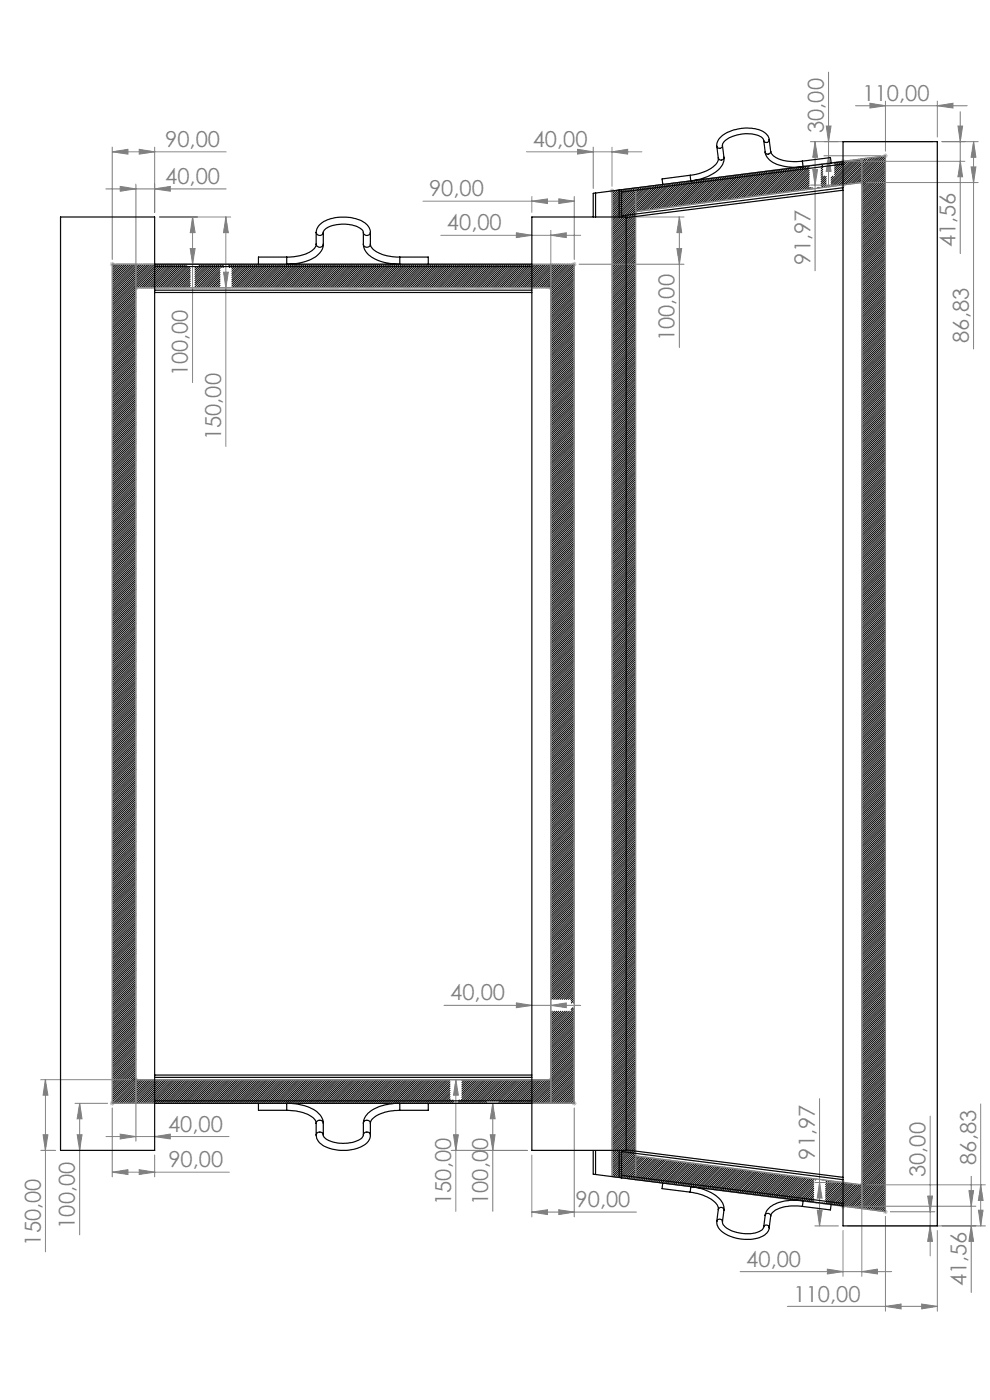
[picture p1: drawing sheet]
<svg xmlns="http://www.w3.org/2000/svg" width="210mm" height="297mm" viewBox="0 0 210 297" stroke-linecap="round" stroke-linejoin="round" font-family="sans-serif">
<defs><g id="words">
<g font-size="4.7" fill="#808080">
<text x="183" y="21.4">110,00</text>
<text x="174.8" y="28.2" transform="rotate(-90 174.8 28.2)">30,00</text>
<text x="35.1" y="31.2">90,00</text>
<text x="113" y="31.2">40,00</text>
<text x="35.1" y="39">40,00</text>
<text x="91" y="41.7">90,00</text>
<text x="94.8" y="48.9">40,00</text>
<text x="202.7" y="52.5" transform="rotate(-90 202.7 52.5)">41,56</text>
<text x="171.9" y="56.1" transform="rotate(-90 171.9 56.1)">91,97</text>
<text x="143.1" y="72.4" transform="rotate(-90 143.1 72.4)">100,00</text>
<text x="205.5" y="72.7" transform="rotate(-90 205.5 72.7)">86,83</text>
<text x="39.9" y="79.9" transform="rotate(-90 39.9 79.9)">100,00</text>
<text x="46.9" y="93.4" transform="rotate(-90 46.9 93.4)">150,00</text>
<text x="95.5" y="212.2">40,00</text>
<text x="35.7" y="240.1">40,00</text>
<text x="172.9" y="246" transform="rotate(-90 172.9 246)">91,97</text>
<text x="35.7" y="247.6">90,00</text>
<text x="196.3" y="249.7" transform="rotate(-90 196.3 249.7)">30,00</text>
<text x="207" y="247.1" transform="rotate(-90 207 247.1)">86,83</text>
<text x="95.7" y="255.6" transform="rotate(-90 95.7 255.6)">150,00</text>
<text x="103.5" y="255.6" transform="rotate(-90 103.5 255.6)">100,00</text>
<text x="122.1" y="256.1">90,00</text>
<text x="15.9" y="260.7" transform="rotate(-90 15.9 260.7)">100,00</text>
<text x="8.6" y="264.2" transform="rotate(-90 8.6 264.2)">150,00</text>
<text x="158.3" y="268.7">40,00</text>
<text x="205" y="272.9" transform="rotate(-90 205 272.9)">41,56</text>
<text x="168.3" y="276.1">110,00</text>
</g>
</g></defs>
<g fill="none" stroke="#808080" stroke-width=".21">
<path d="M175.8 15.3v24.1M23.8 32.2l3.3-.5v1zM23.8 32.2h24.2M23.8 31.2v23.9M25.5 39.5l3.3 .6-3.3 .5zM28.8 39v22.1M29.5 31.7l3.3 .5-3.3 .5zM32.8 31.2v13.8M111.7 32.2h24.5M122.5 31.7l3.3 .5-3.3 .5zM125.8 31.2v8.8M129.8 32.2l3.3-.5v1z"/>
<path d="M129.8 31.2v8.3M171.9 39.3h5.9M172.4 35.9h1l-.5 3.4zM172.9 30.1v27.3M172.9 30.1l.5 3.3h-1zM174.8 33.1h12M175.3 26.7h1l-.5 3.4zM175.8 33.1l.5 3.3h-1zM179.8 34.2h24.9M181.5 22.4h23.7M182.8 38.7v-5l-48 6.2M183.8 38.7h23.7"/>
<path d="M184.5 21.9l3.3 .5-3.3 .5zM187.8 21.4v10.7M197.8 30.1h-25.9M198.8 22.4l3.3-.5v1zM198.8 21.4v7.7M199.8 30.1h7.7M203.2 26.7h1l-.5 3.4zM203.7 23.7v30.1M203.7 34.2l.5 3.3h-1zM206 35.4h1l-.5 3.3zM206.5 30.1v43.9M206.5 30.1l.5 3.3h-1z"/>
<path d="M22.5 40.1h25.5M24.8 56.1h92M32.8 40.1l3.3-.6v1.1zM33.8 46h15.1M40.4 52.7h1l-.5 3.4zM40.9 46v35.2M40.9 46l.5 3.4h-1zM47.4 57.7h1l-.5 3.4zM47.9 46v48.7M47.9 46l.5 3.4h-1zM89.7 42.7h32.1M93.5 49.9h29.7"/>
<path d="M109.5 49.4l3.3 .5-3.3 .5zM112.8 42.7l3.3-.5v1zM112.8 41.7v3.3M116.8 49.9l3.3-.5v1zM116.8 48.9v12.2M118.5 42.2l3.3 .5-3.3 .5zM121.8 41.7v13.4M122.8 56.1h22.3M133.8 46h11.3M143.6 52.7h1l-.5 3.4zM144.1 46v27.7M144.1 46l.5 3.4h-1z"/>
<path d="M29.8 61.1h19.1M94.2 213.3h29M109.5 212.8l3.3 .5-3.3 .5zM116.8 213.3l3.3-.5v1zM116.8 212.3v15.8M8.6 229.1h19.2M9.6 229.1v36.5M9.6 229.1l.6 3.2h-1.1zM15.9 234.1h6.9M16.9 234.1l.5 3.2h-1zM16.9 234.1v27.9M23.8 235.1v14.6"/>
<path d="M28.8 230v12.1M95.7 229.1h20.1M96.7 229.1l.5 3.2h-1zM96.7 229.1v27.9M103.5 234.1h17.3M104.5 234.1l.5 3.2h-1zM104.5 234.1v22.9M121.8 235.1v23.1M173.8 233.1v27M197.3 236.8v29.6M208 234.2v25.9M8.6 244h3.2"/>
<path d="M9.1 240.7h1.1l-.6 3.3zM16.4 240.7h1l-.5 3.3zM22.5 241.1h26.1M23.8 248.7l3.3-.6v1.1zM23.8 248.7h24.8M25.5 240.6l3.3 .5-3.3 .5zM29.5 248.1l3.3 .6-3.3 .5zM32.8 241.1l3.3-.5v1zM32.8 245v4.7M95.7 244h16.1M96.2 240.7h1l-.5 3.3zM104 240.7h1l-.5 3.3z"/>
<path d="M112.8 257.1l3.3-.5v1.1zM112.8 245v13.2M112.8 257.1h22.2M118.5 256.6l3.3 .5-3.3 .6zM172.9 250.9h4.9M173.4 256.7h1l-.6 3.4zM173.8 250.9l.6 3.3h-1zM179.8 255.9h27.2M182.8 252.4v18.4M183.8 251.4h25.2M187.8 258.1v20.1M188.8 257.1h9.5"/>
<path d="M196.8 253.7h1l-.5 3.4zM205.5 252.6h1l-.5 3.3zM206 249.6v24.6M207.5 256.7h1l-.5 3.4zM208 251.4l.5 3.3h-1zM157 269.8h32.2M167 277.1h31.8M172.9 260.1h4.9M175.5 269.2l3.3 .6-3.3 .5zM178.8 261.1v9.7M179.8 260.1h29.2M182.8 269.8l3.3-.6v1.1z"/>
<path d="M187.8 277.1l3.3-.5v1.1zM195.5 276.6l3.3 .5-3.3 .6zM197.3 260.1l.5 3.2h-1zM198.8 261.1v17.1M206 260.1l.5 3.2h-1z"/>
</g>
<g fill="none" stroke="#c0c0c0" stroke-width=".21">
<path d="M178.3 34.2h1M178.3 39.3h1M178.5 33.9l.7 .7M178.5 38.9l.7 .7M178.8 33.7v1M178.8 38.7v1.1M179.2 33.9l-.7 .7M179.2 38.9l-.7 .7M182.3 38.7h1M182.5 38.4l.7 .7M182.8 38.7l-48 6.2M182.8 38.2v213.7"/>
<path d="M183.2 38.4l-.7 .7M187.3 33.1h1M187.5 32.7l.7 .7M187.8 32.6v225M187.8 33.1l-58 7.4M188.2 32.7l-.7 .7M23.3 56.1h99M23.5 55.7l.7 .7M23.8 55.6v179M24.2 55.7l-.7 .7M121.5 55.7l.7 .7M121.8 55.6v179"/>
<path d="M122.2 55.7l-.7 .7M129.3 40.5h1M129.5 40.1l.7 .7M129.8 40v209.6l58 7.5M130.2 40.1l-.7 .7M134.3 44.9h1M134.5 44.6l.7 .7M134.8 44.4v200.8l48 6.2M135.2 44.6l-.7 .7M28.3 61.1h89M28.5 60.7l.7 .7M28.8 60.6v168.9"/>
<path d="M29.2 60.7l-.7 .7M116.5 60.7l.7 .7M116.8 60.6v168.9M117.2 60.7l-.7 .7M23.3 234.1h99M23.5 233.7l.7 .7M24.2 233.7l-.7 .7M28.3 229.1h89M28.5 228.7l.7 .7M29.2 228.7l-.7 .7M116.5 228.7l.7 .7M117.2 228.7l-.7 .7"/>
<path d="M121.5 233.7l.7 .7M122.2 233.7l-.7 .7M178.3 255.9h1M178.3 250.9h1M178.5 255.5l.7 .8M178.5 250.5l.7 .7M178.8 250.4v1M178.8 255.4v1M179.2 255.5l-.7 .8M179.2 250.5l-.7 .7M182.3 251.4h1M182.5 251l.7 .7"/>
<path d="M183.2 251l-.7 .7M187.3 257.1h1M187.5 256.7l.7 .7M188.2 256.7l-.7 .7"/>
</g>
<g fill="none" stroke="#000" stroke-width=".21">
<path d="M134.2 39.9l-4.4 4.4M134.7 39.9l-4.9 4.8M135.2 39.8l-5.4 5.4M135.7 39.8l-5.9 5.8M136.2 39.7l-6.4 6.4M136.7 39.6l-6.9 6.9M137.2 39.5l-7.4 7.5M137.8 39.5l-8 7.9M138.3 39.4l-8.5 8.5M138.8 39.4l-9 8.9M139.3 39.3l-9.5 9.5M139.8 39.2l-10 10"/>
<path d="M140.3 39.2l-10.5 10.5M140.8 39.1l-5.7 5.8M141.4 39l-5.8 5.8M141.9 38.9l-5.8 5.8M142.4 38.9l-5.8 5.8M142.9 38.8l-5.8 5.8M143.4 38.8l-5.7 5.8M143.9 38.7l-5.8 5.8M144.5 38.6l-5.8 5.8M145 38.6l-5.8 5.7M145.5 38.5l-5.8 5.8M146 38.4l-5.8 5.8"/>
<path d="M146.5 38.3l-5.8 5.8M147 38.3l-5.7 5.8M147.5 38.2l-5.8 5.8M148.1 38.2l-5.8 5.8M148.6 38.1l-5.8 5.8M149.1 38l-5.8 5.8M149.6 38l-5.8 5.7M150.1 37.9l-5.8 5.8M150.6 37.8l-5.7 5.8M151.2 37.8l-5.8 5.7M151.7 37.7l-5.8 5.8M152.2 37.6l-5.8 5.8"/>
<path d="M152.7 37.6l-5.8 5.8M153.2 37.5l-5.8 5.8M153.7 37.4l-5.7 5.8M154.2 37.4l-5.8 5.7M154.8 37.3l-5.8 5.8M155.3 37.2l-5.8 5.8M155.8 37.2l-5.8 5.8M156.3 37.1l-5.8 5.8M156.8 37l-5.8 5.8M157.3 37l-5.7 5.8M157.8 36.9l-5.8 5.8M158.4 36.8l-5.8 5.8"/>
<path d="M158.9 36.8l-5.8 5.7M159.4 36.7l-5.8 5.8M159.9 36.7l-5.8 5.7M160.4 36.6l-5.8 5.8M160.9 36.5l-5.7 5.8M161.5 36.4l-5.8 5.8M162 36.4l-5.8 5.8M162.5 36.3l-5.8 5.8M163 36.2l-5.8 5.8M163.5 36.2l-5.8 5.7M164 36.1l-5.7 5.8M164.5 36.1l-5.8 5.7"/>
<path d="M165.1 36l-5.8 5.8M165.6 35.9l-5.8 5.8M166.1 35.8l-5.8 5.8M166.6 35.8l-5.8 5.8M167.1 35.7l-5.8 5.8M167.6 35.6l-5.7 5.8M168.1 35.6l-5.7 5.8M168.7 35.5l-5.8 5.8M169.2 35.5l-5.8 5.7M169.7 35.4l-5.8 5.8M170.2 35.3l-5.8 5.8M170.7 35.2l-5.7 5.8"/>
<path d="M171.2 35.2l-5.7 5.8M171.7 35.7l-5.2 5.1M171.7 37.5l-3.1 3.1M171.7 35.2l-5.7 5.7M171.7 36.1l-4.7 4.7M171.7 36.6l-4.2 4.1M171.7 37l-3.7 3.6M171.7 37.9l-2.6 2.6M171.7 38.4l-2.1 2M171.7 38.8l-1.6 1.6M171.7 39.3l-1.1 1M171.7 39.7l-.6 .5"/>
<path d="M172 39.8l-.4 .4M172.4 39.9l-.2 .2M173.4 39.8h.1M173.8 34.9l-.1 .1M173.8 39.8l-.1 .1M174.3 34.8l-.1 .2M174.5 35.1l-.3 .3M174.5 35.9l-.3 .4M174.5 36.4l-.3 .4M174.5 37.3l-.3 .3M174.5 35.5l-.3 .3M174.5 36.9l-.3 .3"/>
<path d="M174.9 37.4l-.7 .7M175.3 37.9l-1.1 1.1M175.3 37.4l-1.1 1.2M175.3 38.3l-1.1 1.1M175.3 38.8l-1.1 1M175.3 39.2l-.6 .6M175.5 39.4l-.2 .3M176 39.4l-.2 .2M176.7 37.4l-.4 .4M177.4 34.4l-.4 .4M177.9 34.3l-.9 .9M178.5 34.3l-1.5 1.4"/>
<path d="M179 34.2l-2 1.9M179.5 34.1l-2.5 2.5M180 34l-3 3M180.5 34l-4.2 4.2M181 33.9l-4.7 4.8M181.5 33.9l-5.2 5.2M182.1 33.8l-5.8 5.8M182.6 33.7l-5.8 5.8M183.1 33.7l-5.8 5.7M183.6 33.6l-5.8 5.8M184.1 33.5l-5.8 5.8M184.6 33.5l-5.7 5.8"/>
<path d="M185.1 33.4l-5.7 5.8M185.7 33.3l-5.8 5.8M186.2 33.3l-5.8 5.7M186.7 33.2l-5.8 5.8M187.2 33.1l-5.8 5.8M187.7 33.1l-5.8 5.7M187.8 34.3l-5 5M187.8 37.5l-5 5M187.8 39.3l-5 5M187.8 33.4l-5.3 5.4M187.8 33.9l-5 5M187.8 34.8l-5 5"/>
<path d="M187.8 35.2l-5 5M187.8 35.7l-5 5M187.8 36.1l-5 5M187.8 36.5l-5 5.1M187.8 37l-5 5M187.8 37.9l-5 5M187.8 38.3l-5 5.1M187.8 38.8l-5 5M187.8 39.7l-5 5M24.2 56.1l-.4 .3M24.7 56.1l-.9 .8M25.1 56.1l-1.3 1.2"/>
<path d="M25.5 56.1l-1.7 1.7M26 56.1l-2.2 2.1M26.5 56.1l-2.7 2.6M26.9 56.1l-3.1 3M27.3 56.1l-3.5 3.5M27.8 56.1l-4 3.9M28.3 56.1l-4.5 4.4M28.7 56.1l-4.9 4.8M29.1 56.1l-5.3 5.3M29.6 56.1l-5.8 5.7M30 56.1l-6.2 6.2M30.5 56.1l-6.7 6.6"/>
<path d="M30.9 56.1l-7.1 7.1M31.4 56.1l-7.6 7.5M31.8 56.1l-8 8M32.3 56.1l-8.5 8.4M32.7 56.1l-8.9 8.8M33.2 56.1l-9.4 9.3M33.6 56.1l-9.8 9.8M34.1 56.1l-5 5M34.5 56.1l-5 5M35 56.1l-5 5M35.4 56.1l-5 5M35.9 56.1l-5 5"/>
<path d="M36.3 56.1l-5 5M36.8 56.1l-5 5M37.2 56.1l-5 5M37.7 56.1l-5 5M38.1 56.1l-5 5M38.6 56.1l-5 5M39 56.1l-5 5M39.5 56.1l-5 5M39.6 56.4l-4.7 4.7M39.9 56.5l-4.6 4.6M40.3 56.5l-4.5 4.6M40.4 57.9l-3.3 3.2"/>
<path d="M40.4 58.3l-2.8 2.8M40.4 59.7l-1.5 1.4M40.4 57l-4.1 4.1M40.4 57.4l-3.7 3.7M40.4 58.7l-2.3 2.4M40.4 59.2l-1.9 1.9M41.7 56.5l-.4 .4M42.2 56.1h-.1M42.6 56.1l-1.3 1.2M43.1 56.1l-1.8 1.6M43.5 56.1l-2.2 2.1M44 56.1l-2.7 2.6"/>
<path d="M44.4 56.1l-3.1 3M44.8 56.1l-3.5 3.4M45.3 56.1l-4 3.9M45.8 56.1l-4.5 4.3M46.2 56.1l-4.9 4.8M46.6 56.1l-4.9 5M46.7 56.9l-4.2 4.2M46.7 58.3l-2.8 2.8M46.7 58.7l-2.4 2.4M46.7 59.6l-1.5 1.5M46.7 57.8l-3.2 3.3M46.7 59.2l-1.9 1.9"/>
<path d="M46.7 57.4l-3.7 3.7M47.1 56.1l-5 5M47.4 56.2l-.6 .6M47.4 56.6l-.1 .2M48.4 56.1h.1M48.9 56.1l-.5 .4M49.4 56.1l-.8 .7M49.8 56.1l-.7 .7M50.2 56.1l-1 1M50.7 56.1l-1.5 1.5M51.2 56.1l-2 1.9M51.6 56.1l-2.4 2.4"/>
<path d="M52 56.1l-2.8 2.8M52.5 56.1l-3.3 3.3M53 56.1l-3.8 3.7M53.4 56.1l-4.2 4.2M53.8 56.1l-4.6 4.6M54.3 56.1l-5 5M54.7 56.1l-5 5M55.2 56.1l-5 5M55.6 56.1l-5 5M56.1 56.1l-5 5M56.5 56.1l-5 5M57 56.1l-5 5"/>
<path d="M57.4 56.1l-5 5M57.9 56.1l-5 5M58.3 56.1l-5 5M58.8 56.1l-5 5M59.2 56.1l-5 5M59.7 56.1l-5 5M60.1 56.1l-5 5M60.6 56.1l-5 5M61 56.1l-5 5M61.5 56.1l-5 5M61.9 56.1l-5 5M62.4 56.1l-5 5"/>
<path d="M62.8 56.1l-5 5M63.3 56.1l-5 5M63.7 56.1l-5 5M64.2 56.1l-5 5M64.6 56.1l-5 5M65.1 56.1l-5.1 5M65.5 56.1l-5 5M66 56.1l-5 5M66.4 56.1l-5 5M66.9 56.1l-5.1 5M67.3 56.1l-5 5M67.8 56.1l-5 5"/>
<path d="M68.2 56.1l-5 5M68.7 56.1l-5.1 5M69.1 56.1l-5 5M69.5 56.1l-4.9 5M70 56.1l-5 5M70.4 56.1l-5 5M70.9 56.1l-5 5M71.3 56.1l-4.9 5M71.8 56.1l-5 5M72.2 56.1l-5 5M72.7 56.1l-5 5M73.1 56.1l-4.9 5"/>
<path d="M73.6 56.1l-5 5M74 56.1l-5 5M74.5 56.1l-5 5M74.9 56.1l-4.9 5M75.4 56.1l-5 5M75.8 56.1l-5 5M76.3 56.1l-5 5M76.7 56.1l-5 5M77.2 56.1l-5 5M77.6 56.1l-5 5M78.1 56.1l-5 5M78.5 56.1l-5 5"/>
<path d="M79 56.1l-5 5M79.4 56.1l-5 5M79.9 56.1l-5 5M80.3 56.1l-5 5M80.8 56.1l-5 5M81.2 56.1l-5 5M81.7 56.1l-5 5M82.1 56.1l-5 5M82.6 56.1l-5 5M83 56.1l-5 5M83.5 56.1l-5 5M83.9 56.1l-5 5"/>
<path d="M84.4 56.1l-5 5M84.8 56.1l-5 5M85.3 56.1l-5 5M85.7 56.1l-5 5M86.1 56.1l-4.9 5M86.6 56.1l-5 5M87.1 56.1l-5 5M87.5 56.1l-5 5M87.9 56.1l-4.9 5M88.4 56.1l-5 5M88.9 56.1l-5 5M89.3 56.1l-5 5"/>
<path d="M89.7 56.1l-4.9 5M90.2 56.1l-5 5M90.7 56.1l-5 5M91.1 56.1l-5 5M91.5 56.1l-5 5M92 56.1l-5 5M92.5 56.1l-5 5M92.9 56.1l-5 5M93.3 56.1l-5 5M93.8 56.1l-5 5M94.3 56.1l-5 5M94.7 56.1l-5 5"/>
<path d="M95.1 56.1l-5 5M95.6 56.1l-5 5M96 56.1l-4.9 5M96.5 56.1l-5 5M96.9 56.1l-5 5M97.4 56.1l-5 5M97.8 56.1l-4.9 5M98.3 56.1l-5 5M98.7 56.1l-5 5M99.2 56.1l-5 5M99.6 56.1l-4.9 5M100.1 56.1l-5 5"/>
<path d="M100.5 56.1l-5 5M101 56.1l-5 5M101.4 56.1l-5 5M101.9 56.1l-5 5M102.3 56.1l-5 5M102.8 56.1l-5 5M103.2 56.1l-5 5M103.7 56.1l-5 5M104.1 56.1l-5 5M104.6 56.1l-5 5M105 56.1l-5 5M105.5 56.1l-5 5"/>
<path d="M105.9 56.1l-5 5M106.4 56.1l-5 5M106.8 56.1l-5 5M107.3 56.1l-5 5M107.7 56.1l-5 5M108.2 56.1l-5 5M108.6 56.1l-5 5M109.1 56.1l-5 5M109.5 56.1l-5 5M110 56.1l-5 5M110.4 56.1l-5 5M110.8 56.1l-4.9 5"/>
<path d="M111.3 56.1l-5 5M111.8 56.1l-5 5M112.2 56.1l-5 5M112.6 56.1l-4.9 5M113.1 56.1l-5 5M113.6 56.1l-5.1 5M114 56.1l-5 5M114.4 56.1l-4.9 5M114.9 56.1l-5 5M115.4 56.1l-5.1 5M115.8 56.1l-5 5M116.2 56.1l-5 5"/>
<path d="M116.7 56.1l-5 5M117.2 56.1l-5.1 5M117.6 56.1l-5 5M118 56.1l-5 5M118.5 56.1l-5 5M119 56.1l-5.1 5M119.4 56.1l-5 5M119.8 56.1l-5 5M120.3 56.1l-5 5M120.7 56.1l-5 5M121.2 56.1l-5 5M121.6 56.1l-5 5"/>
<path d="M121.8 56.3l-5 5M121.8 56.8l-5 5M121.8 57.2l-5 5M121.8 57.7l-5 4.9M121.8 58.1l-5 5M121.8 58.6l-5 5M121.8 59l-5 5M121.8 59.4l-5 5M121.8 59.9l-5 5M130 40.5l-.2 .2M130.5 40.4l-.7 .7M131.1 40.4l-1.3 1.2"/>
<path d="M131.6 40.3l-1.8 1.7M132.1 40.2l-2.3 2.3M132.6 40.1l-2.8 2.8M133.1 40.1l-3.3 3.3M133.6 40l-3.8 3.8M134.8 45.5l-5 5M134.8 46l-5 5M134.8 47.3l-5 5M134.8 47.8l-5 5M134.8 49.1l-5 5M134.8 49.6l-5 5M134.8 50.5l-5 5"/>
<path d="M134.8 50.9l-5 5M134.8 52.3l-5 5M134.8 52.7l-5 5M134.8 54.1l-5 5M134.8 54.5l-5 5M134.8 55.9l-5 5M134.8 57.7l-5 5M134.8 59.5l-5 5M134.8 45.1l-5 5M134.8 46.5l-5 5M134.8 46.9l-5 5M134.8 48.3l-5 5"/>
<path d="M134.8 48.7l-5 5M134.8 50.1l-5 4.9M134.8 51.4l-5 5M134.8 51.9l-5 4.9M134.8 53.2l-5 5M134.8 53.7l-5 4.9M134.8 55l-5 5M134.8 55.4l-5 5M134.8 56.3l-5 5M134.8 56.8l-5 5M134.8 57.2l-5 5M134.8 58.1l-5 5"/>
<path d="M134.8 58.6l-5 5M134.8 59l-5 5M134.8 59.9l-5 5M187.8 42.4l-5 5M187.8 44.2l-5 5M187.8 49.1l-5 5M187.8 58.1l-5 5M187.8 59.9l-5 5M187.8 40.1l-5 5.1M187.8 40.6l-5 5M187.8 41.1l-5 4.9M187.8 41.5l-5 5"/>
<path d="M187.8 41.9l-5 5.1M187.8 42.9l-5 4.9M187.8 43.3l-5 5M187.8 43.7l-5 5.1M187.8 44.7l-5 4.9M187.8 45.1l-5 5M187.8 45.5l-5 5M187.8 46l-5 5M187.8 46.4l-5 5M187.8 46.9l-5 5M187.8 47.3l-5 5M187.8 47.8l-5 5"/>
<path d="M187.8 48.2l-5 5M187.8 48.7l-5 5M187.8 49.6l-5 5M187.8 50l-5 5M187.8 50.5l-5 5M187.8 50.9l-5 5M187.8 51.4l-5 5M187.8 51.8l-5 5M187.8 52.3l-5 5M187.8 52.7l-5 5M187.8 53.2l-5 5M187.8 53.6l-5 5"/>
<path d="M187.8 54.1l-5 5M187.8 54.5l-5 5M187.8 55l-5 5M187.8 55.4l-5 5M187.8 55.9l-5 5M187.8 56.3l-5 5M187.8 56.8l-5 5M187.8 57.2l-5 5M187.8 57.7l-5 4.9M187.8 58.6l-5 5M187.8 59l-5 5M187.8 59.5l-5 4.9"/>
<path d="M28.8 61.3l-5 5M28.8 61.8l-5 4.9M28.8 62.2l-5 5M28.8 62.6l-5 5.1M28.8 63.1l-5 5M28.8 63.6l-5 4.9M28.8 64l-5 5M28.8 64.4l-5 5.1M28.8 64.9l-5 5M28.8 65.3l-5 5M28.8 65.8l-5 5M28.8 66.2l-5 5.1"/>
<path d="M28.8 66.7l-5 5M28.8 67.1l-5 5M28.8 67.6l-5 5M28.8 68l-5 5.1M28.8 68.5l-5 5M28.8 68.9l-5 5M28.8 69.4l-5 5M28.8 69.8l-5 5M28.8 70.3l-5 5M28.8 70.7l-5 5M28.8 71.2l-5 5M28.8 71.6l-5 5"/>
<path d="M28.8 72.1l-5 5M28.8 72.5l-5 5M28.8 73l-5 5M28.8 73.4l-5 5M28.8 73.9l-5 5M28.8 74.3l-5 5M28.8 74.8l-5 5M28.8 75.2l-5 5M28.8 75.7l-5 5M28.8 76.1l-5 5M28.8 76.6l-5 5M28.8 77l-5 5"/>
<path d="M28.8 77.5l-5 5M28.8 77.9l-5 5M28.8 78.4l-5 5M28.8 78.8l-5 5M28.8 79.3l-5 5M28.8 79.7l-5 5M40.4 61l-.1 .1M40.4 60.1l-1 1M40.4 60.5l-.5 .6M46.7 60.1l-1 1M46.7 60.5l-.6 .6M46.7 61l-.1 .1"/>
<path d="M121.8 60.4l-5 5M121.8 60.8l-5 5M121.8 61.2l-5 5M121.8 61.7l-5 5M121.8 62.2l-5 5M121.8 62.6l-5 5M121.8 63l-5 5M121.8 63.5l-5 5M121.8 64l-5 4.9M121.8 64.4l-5 5M121.8 64.8l-5 5M121.8 65.3l-5 5"/>
<path d="M121.8 65.8l-5 4.9M121.8 66.2l-5 5M121.8 66.6l-5 5M121.8 67.1l-5 5M121.8 67.6l-5 4.9M121.8 68l-5 5M121.8 68.4l-5 5M121.8 68.9l-5 5M121.8 69.3l-5 5M121.8 69.8l-5 5M121.8 70.2l-5 5M121.8 70.7l-5 5"/>
<path d="M121.8 71.1l-5 5M121.8 71.6l-5 5M121.8 72l-5 5M121.8 72.5l-5 5M121.8 72.9l-5 5M121.8 73.4l-5 5M121.8 73.8l-5 5M121.8 74.3l-5 5M121.8 74.7l-5 5M121.8 75.2l-5 5M121.8 75.6l-5 5M121.8 76.1l-5 5"/>
<path d="M121.8 76.5l-5 5M121.8 77l-5 5M121.8 77.4l-5 5M121.8 77.9l-5 5M121.8 78.3l-5 5M121.8 78.8l-5 4.9M121.8 79.2l-5 5M121.8 79.7l-5 5M134.8 60.8l-5 5M134.8 62.6l-5 5M134.8 64.4l-5 5M134.8 65.8l-5 5"/>
<path d="M134.8 67.6l-5 5M134.8 69.4l-5 5M134.8 70.7l-5 5M134.8 72l-5 5M134.8 72.5l-5 5M134.8 73.8l-5 5M134.8 74.3l-5 5M134.8 75.6l-5 5M134.8 77l-5 5M134.8 77.4l-5 5M134.8 78.8l-5 5M134.8 79.2l-5 5"/>
<path d="M134.8 60.4l-5 5M134.8 61.3l-5 5M134.8 61.7l-5 5M134.8 62.2l-5 5M134.8 63.1l-5 5M134.8 63.5l-5 5M134.8 64l-5 5M134.8 64.9l-5 4.9M134.8 65.3l-5 5M134.8 66.2l-5 5M134.8 66.7l-5 4.9M134.8 67.1l-5 5"/>
<path d="M134.8 68l-5 5M134.8 68.5l-5 4.9M134.8 68.9l-5 5M134.8 69.8l-5 5M134.8 70.2l-5 5M134.8 71.2l-5 5M134.8 71.6l-5 5M134.8 73l-5 5M134.8 73.4l-5 5M134.8 74.8l-5 5M134.8 75.2l-5 5M134.8 76.1l-5 5"/>
<path d="M134.8 76.5l-5 5M134.8 77.9l-5 5M134.8 78.3l-5 5M134.8 79.7l-5 5M187.8 60.4l-5 5M187.8 61.7l-5 5M187.8 62.2l-5 5M187.8 63.5l-5 5M187.8 64l-5 5M187.8 65.3l-5 5M187.8 68.9l-5 5M187.8 71.1l-5 5"/>
<path d="M187.8 72.9l-5 5M187.8 73.8l-5 5M187.8 74.7l-5 5M187.8 78.8l-5 5M187.8 60.8l-5 5M187.8 61.2l-5 5M187.8 62.6l-5 5M187.8 63l-5 5M187.8 64.4l-5 5M187.8 64.8l-5 5M187.8 65.8l-5 4.9M187.8 66.2l-5 5"/>
<path d="M187.8 66.6l-5 5M187.8 67.1l-5 5M187.8 67.6l-5 4.9M187.8 68l-5 5M187.8 68.4l-5 5M187.8 69.4l-5 4.9M187.8 69.8l-5 5M187.8 70.2l-5 5M187.8 70.7l-5 5M187.8 71.6l-5 5M187.8 72l-5 5M187.8 72.5l-5 5"/>
<path d="M187.8 73.4l-5 5M187.8 74.3l-5 5M187.8 75.2l-5 5M187.8 75.6l-5 5M187.8 76.1l-5 5M187.8 76.5l-5 5M187.8 77l-5 5M187.8 77.4l-5 5M187.8 77.9l-5 5M187.8 78.3l-5 5M187.8 79.2l-5 5M187.8 79.7l-5 5"/>
<path d="M28.8 80.1l-5 5.1M28.8 80.6l-5 5M28.8 81.1l-5 5M28.8 81.5l-5 5M28.8 81.9l-5 5.1M28.8 82.4l-5 5M28.8 82.9l-5 5M28.8 83.3l-5 5M28.8 83.7l-5 5.1M28.8 84.2l-5 5M28.8 84.7l-5 4.9M28.8 85.1l-5 5"/>
<path d="M28.8 85.5l-5 5.1M28.8 86l-5 5M28.8 86.5l-5 4.9M28.8 86.9l-5 5M28.8 87.3l-5 5.1M28.8 87.8l-5 5M28.8 88.3l-5 4.9M28.8 88.7l-5 5M28.8 89.1l-5 5.1M28.8 89.6l-5 5M28.8 90l-5 5M28.8 90.5l-5 5"/>
<path d="M28.8 90.9l-5 5.1M28.8 91.4l-5 5M28.8 91.8l-5 5M28.8 92.3l-5 5M28.8 92.7l-5 5.1M28.8 93.2l-5 5M28.8 93.6l-5 5M28.8 94.1l-5 5M28.8 94.5l-5 5M28.8 95l-5 5M28.8 95.4l-5 5M28.8 95.9l-5 5"/>
<path d="M28.8 96.3l-5 5M28.8 96.8l-5 5M28.8 97.2l-5 5M28.8 97.7l-5 5M28.8 98.1l-5 5M28.8 98.6l-5 5M28.8 99l-5 5M28.8 99.5l-5 5M28.8 99.9l-5 5M121.8 80.1l-5 5M121.8 80.6l-5 4.9M121.8 81l-5 5"/>
<path d="M121.8 81.5l-5 5M121.8 81.9l-5 5M121.8 82.4l-5 4.9M121.8 82.8l-5 5M121.8 83.3l-5 5M121.8 83.7l-5 5M121.8 84.1l-5 5M121.8 84.6l-5 5M121.8 85.1l-5 5M121.8 85.5l-5 5M121.8 85.9l-5 5M121.8 86.4l-5 5"/>
<path d="M121.8 86.9l-5 5M121.8 87.3l-5 5M121.8 87.7l-5 5M121.8 88.2l-5 5M121.8 88.6l-5 5M121.8 89.1l-5 5M121.8 89.5l-5 5M121.8 90l-5 5M121.8 90.4l-5 5M121.8 90.9l-5 5M121.8 91.3l-5 5M121.8 91.8l-5 5"/>
<path d="M121.8 92.2l-5 5M121.8 92.7l-5 5M121.8 93.1l-5 5M121.8 93.6l-5 5M121.8 94l-5 5M121.8 94.5l-5 5M121.8 94.9l-5 5M121.8 95.4l-5 5M121.8 95.8l-5 5M121.8 96.3l-5 5M121.8 96.7l-5 5M121.8 97.2l-5 5"/>
<path d="M121.8 97.6l-5 5M121.8 98.1l-5 5M121.8 98.5l-5 5M121.8 99l-5 5M121.8 99.4l-5 5M121.8 99.9l-5 5M134.8 80.6l-5 5M134.8 81.9l-5 5M134.8 82.4l-5 5M134.8 83.7l-5 5M134.8 84.2l-5 5M134.8 85.5l-5 5"/>
<path d="M134.8 87.3l-5 5M134.8 89.1l-5 5M134.8 90.4l-5 5.1M134.8 92.2l-5 5.1M134.8 94l-5 5.1M134.8 95.4l-5 5M134.8 97.2l-5 5M134.8 99l-5 5M134.8 80.1l-5 5M134.8 81l-5 5M134.8 81.5l-5 5M134.8 82.8l-5 5"/>
<path d="M134.8 83.3l-5 5M134.8 84.6l-5 5M134.8 85.1l-5 5M134.8 86l-5 5M134.8 86.4l-5 5M134.8 86.9l-5 5M134.8 87.8l-5 5M134.8 88.2l-5 5M134.8 88.6l-5 5.1M134.8 89.6l-5 5M134.8 90l-5 5M134.8 90.9l-5 5"/>
<path d="M134.8 91.4l-5 4.9M134.8 91.8l-5 5M134.8 92.7l-5 5M134.8 93.2l-5 4.9M134.8 93.6l-5 5M134.8 94.5l-5 5M134.8 95l-5 4.9M134.8 95.8l-5 5.1M134.8 96.3l-5 5M134.8 96.7l-5 5M134.8 97.6l-5 5.1M134.8 98.1l-5 5"/>
<path d="M134.8 98.5l-5 5M134.8 99.4l-5 5.1M134.8 99.9l-5 5M187.8 80.6l-5 5M187.8 87.7l-5 5M187.8 89.5l-5 5M187.8 91.3l-5 5M187.8 92.7l-5 5M187.8 94.5l-5 5M187.8 96.3l-5 5M187.8 97.6l-5 5M187.8 98.5l-5 5"/>
<path d="M187.8 99.4l-5 5M187.8 80.1l-5 5M187.8 81l-5 5M187.8 81.5l-5 5M187.8 81.9l-5 5M187.8 82.4l-5 4.9M187.8 82.8l-5 5M187.8 83.3l-5 5M187.8 83.7l-5 5M187.8 84.2l-5 4.9M187.8 84.6l-5 5M187.8 85.1l-5 5"/>
<path d="M187.8 85.5l-5 5M187.8 86l-5 4.9M187.8 86.4l-5 5M187.8 86.9l-5 5M187.8 87.3l-5 5M187.8 88.2l-5 5M187.8 88.6l-5 5.1M187.8 89.1l-5 5M187.8 90l-5 5M187.8 90.4l-5 5.1M187.8 90.9l-5 5M187.8 91.8l-5 5"/>
<path d="M187.8 92.2l-5 5M187.8 93.1l-5 5M187.8 93.6l-5 5M187.8 94l-5 5M187.8 94.9l-5 5M187.8 95.4l-5 5M187.8 95.8l-5 5M187.8 96.7l-5 5M187.8 97.2l-5 5M187.8 98.1l-5 5M187.8 99l-5 5M187.8 99.9l-5 5"/>
<path d="M28.8 100.4l-5 5M28.8 100.8l-5 5M28.8 101.3l-5 5M28.8 101.7l-5 5M28.8 102.2l-5 5M28.8 102.6l-5 5M28.8 103.1l-5 5M28.8 103.5l-5 5M28.8 104l-5 5M28.8 104.4l-5 5M28.8 104.8l-5 5.1M28.8 105.3l-5 5"/>
<path d="M28.8 105.8l-5 5M28.8 106.2l-5 5M28.8 106.6l-5 5.1M28.8 107.1l-5 5M28.8 107.6l-5 5M28.8 108l-5 5M28.8 108.4l-5 5M28.8 108.9l-5 5M28.8 109.4l-5 4.9M28.8 109.8l-5 5M28.8 110.2l-5 5M28.8 110.7l-5 5"/>
<path d="M28.8 111.2l-5 4.9M28.8 111.6l-5 5M28.8 112l-5 5M28.8 112.5l-5 5M28.8 113l-5 4.9M28.8 113.4l-5 5M28.8 113.8l-5 5M28.8 114.3l-5 5M28.8 114.7l-5 5M28.8 115.2l-5 5M28.8 115.6l-5 5M28.8 116.1l-5 5"/>
<path d="M28.8 116.5l-5 5M28.8 117l-5 5M28.8 117.4l-5 5M28.8 117.9l-5 5M28.8 118.3l-5 5M28.8 118.8l-5 5M28.8 119.2l-5 5M28.8 119.7l-5 5M121.8 100.3l-5 5M121.8 100.7l-5 5.1M121.8 101.2l-5 5M121.8 101.7l-5 5"/>
<path d="M121.8 102.1l-5 5M121.8 102.5l-5 5.1M121.8 103l-5 5M121.8 103.5l-5 4.9M121.8 103.9l-5 5M121.8 104.3l-5 5.1M121.8 104.8l-5 5M121.8 105.3l-5 4.9M121.8 105.7l-5 5M121.8 106.1l-5 5.1M121.8 106.6l-5 5M121.8 107.1l-5 4.9"/>
<path d="M121.8 107.5l-5 5M121.8 107.9l-5 5.1M121.8 108.4l-5 5M121.8 108.8l-5 5M121.8 109.3l-5 5M121.8 109.7l-5 5.1M121.8 110.2l-5 5M121.8 110.6l-5 5M121.8 111.1l-5 5M121.8 111.5l-5 5.1M121.8 112l-5 5M121.8 112.4l-5 5"/>
<path d="M121.8 112.9l-5 5M121.8 113.3l-5 5.1M121.8 113.8l-5 5M121.8 114.2l-5 5M121.8 114.7l-5 5M121.8 115.1l-5 5M121.8 115.6l-5 5M121.8 116l-5 5M121.8 116.5l-5 5M121.8 116.9l-5 5M121.8 117.4l-5 5M121.8 117.8l-5 5"/>
<path d="M121.8 118.3l-5 5M121.8 118.7l-5 5M121.8 119.2l-5 5M121.8 119.6l-5 5M134.8 100.8l-5 5M134.8 102.1l-5 5M134.8 103.9l-5 5M134.8 105.7l-5 5M134.8 106.6l-5 5M134.8 108.4l-5 5M134.8 108.9l-5 5M134.8 110.2l-5 5"/>
<path d="M134.8 110.7l-5 5M134.8 111.5l-5 5.1M134.8 112l-5 5M134.8 113.3l-5 5.1M134.8 113.8l-5 5M134.8 115.1l-5 5.1M134.8 115.6l-5 5M134.8 116.5l-5 5M134.8 116.9l-5 5.1M134.8 118.3l-5 5M134.8 118.7l-5 5.1M134.8 100.3l-5 5"/>
<path d="M134.8 101.2l-5 5M134.8 101.7l-5 5M134.8 102.6l-5 5M134.8 103l-5 5M134.8 103.5l-5 5M134.8 104.4l-5 5M134.8 104.8l-5 5M134.8 105.3l-5 5M134.8 106.2l-5 5M134.8 107.1l-5 5M134.8 107.5l-5 5M134.8 108l-5 5"/>
<path d="M134.8 109.3l-5 5M134.8 109.8l-5 5M134.8 111.1l-5 5M134.8 112.5l-5 5M134.8 112.9l-5 5M134.8 114.3l-5 5M134.8 114.7l-5 5M134.8 116.1l-5 4.9M134.8 117.4l-5 5M134.8 117.9l-5 4.9M134.8 119.2l-5 5M134.8 119.7l-5 4.9"/>
<path d="M187.8 100.3l-5 5M187.8 101.2l-5 5M187.8 102.5l-5 5.1M187.8 103.5l-5 5M187.8 104.3l-5 5.1M187.8 105.3l-5 5M187.8 106.1l-5 5.1M187.8 107.5l-5 5M187.8 109.3l-5 5M187.8 110.2l-5 5M187.8 111.1l-5 5M187.8 112.4l-5 5"/>
<path d="M187.8 114.2l-5 5M187.8 115.1l-5 5.1M187.8 116l-5 5M187.8 119.2l-5 5M187.8 100.8l-5 5M187.8 101.7l-5 5M187.8 102.1l-5 5M187.8 103l-5 5M187.8 103.9l-5 5M187.8 104.8l-5 5M187.8 105.7l-5 5M187.8 106.6l-5 5"/>
<path d="M187.8 107.1l-5 4.9M187.8 107.9l-5 5.1M187.8 108.4l-5 5M187.8 108.9l-5 4.9M187.8 109.7l-5 5.1M187.8 110.7l-5 4.9M187.8 111.5l-5 5.1M187.8 112l-5 5M187.8 112.9l-5 5M187.8 113.3l-5 5.1M187.8 113.8l-5 5M187.8 114.7l-5 5"/>
<path d="M187.8 115.6l-5 5M187.8 116.5l-5 5M187.8 116.9l-5 5M187.8 117.4l-5 5M187.8 117.8l-5 5M187.8 118.3l-5 5M187.8 118.7l-5 5M187.8 119.6l-5 5M28.8 120.1l-5 5M28.8 120.6l-5 5M28.8 121l-5 5M28.8 121.5l-5 5"/>
<path d="M28.8 121.9l-5 5M28.8 122.4l-5 5M28.8 122.8l-5 5M28.8 123.3l-5 5M28.8 123.7l-5 5M28.8 124.2l-5 5M28.8 124.6l-5 5M28.8 125.1l-5 5M28.8 125.5l-5 5M28.8 126l-5 4.9M28.8 126.4l-5 5M28.8 126.9l-5 5"/>
<path d="M28.8 127.3l-5 5M28.8 127.8l-5 4.9M28.8 128.2l-5 5M28.8 128.7l-5 5M28.8 129.1l-5 5M28.8 129.6l-5 4.9M28.8 130l-5 5M28.8 130.5l-5 5M28.8 130.9l-5 5M28.8 131.3l-5 5M28.8 131.8l-5 5M28.8 132.3l-5 5"/>
<path d="M28.8 132.7l-5 5M28.8 133.1l-5 5M28.8 133.6l-5 5M28.8 134.1l-5 5M28.8 134.5l-5 5M28.8 134.9l-5 5M28.8 135.4l-5 5M28.8 135.9l-5 4.9M28.8 136.3l-5 5M28.8 136.7l-5 5M28.8 137.2l-5 5M28.8 137.7l-5 4.9"/>
<path d="M28.8 138.1l-5 5M28.8 138.5l-5 5M28.8 139l-5 5M28.8 139.4l-5 5M28.8 139.9l-5 5M121.8 120.1l-5 5M121.8 120.5l-5 5M121.8 121l-5 5M121.8 121.4l-5 5M121.8 121.9l-5 5M121.8 122.3l-5 5M121.8 122.8l-5 5"/>
<path d="M121.8 123.2l-5 5M121.8 123.7l-5 5M121.8 124.1l-5 5M121.8 124.6l-5 5M121.8 125l-5 5M121.8 125.4l-5 5.1M121.8 125.9l-5 5M121.8 126.4l-5 5M121.8 126.8l-5 5M121.8 127.2l-5 5.1M121.8 127.7l-5 5M121.8 128.2l-5 5"/>
<path d="M121.8 128.6l-5 5M121.8 129l-5 5.1M121.8 129.5l-5 5M121.8 130l-5 4.9M121.8 130.4l-5 5M121.8 130.8l-5 5.1M121.8 131.3l-5 5M121.8 131.8l-5 4.9M121.8 132.2l-5 5M121.8 132.6l-5 5.1M121.8 133.1l-5 5M121.8 133.6l-5 4.9"/>
<path d="M121.8 134l-5 5M121.8 134.4l-5 5M121.8 134.9l-5 5M121.8 135.3l-5 5M121.8 135.8l-5 5M121.8 136.2l-5 5M121.8 136.7l-5 5M121.8 137.1l-5 5M121.8 137.6l-5 5M121.8 138l-5 5M121.8 138.5l-5 5M121.8 138.9l-5 5"/>
<path d="M121.8 139.4l-5 5M121.8 139.8l-5 5M134.8 120.5l-5 5.1M134.8 121.9l-5 5M134.8 123.7l-5 5M134.8 124.1l-5 5M134.8 125.5l-5 5M134.8 126.8l-5 5M134.8 128.6l-5 5M134.8 130.4l-5 5M134.8 131.8l-5 5M134.8 133.6l-5 5"/>
<path d="M134.8 135.4l-5 5M134.8 120.1l-5 5M134.8 121l-5 5M134.8 121.4l-5 5M134.8 122.3l-5 5M134.8 122.8l-5 5M134.8 123.2l-5 5M134.8 124.6l-5 5M134.8 125l-5 5M134.8 125.9l-5 5M134.8 126.4l-5 5M134.8 127.3l-5 5"/>
<path d="M134.8 127.7l-5 5M134.8 128.2l-5 5M134.8 129.1l-5 5M134.8 129.5l-5 5M134.8 130l-5 5M134.8 130.9l-5 5M134.8 131.3l-5 5M134.8 132.2l-5 5M134.8 132.7l-5 5M134.8 133.1l-5 5M134.8 134l-5 5M134.8 134.5l-5 4.9"/>
<path d="M134.8 134.9l-5 5M134.8 135.8l-5 5M134.8 136.3l-5 4.9M134.8 136.7l-5 5M134.8 137.2l-5 5M134.8 137.6l-5 5M134.8 138l-5 5M134.8 138.5l-5 5M134.8 139l-5 5M134.8 139.4l-5 5M134.8 139.8l-5 5M187.8 121l-5 5"/>
<path d="M187.8 122.3l-5 5M187.8 124.1l-5 5M187.8 125.9l-5 5M187.8 127.2l-5 5.1M187.8 128.2l-5 5M187.8 129l-5 5.1M187.8 130l-5 5M187.8 130.8l-5 5.1M187.8 132.2l-5 5M187.8 133.1l-5 5M187.8 134l-5 5M187.8 134.9l-5 5"/>
<path d="M187.8 135.8l-5 5M187.8 137.1l-5 5M187.8 139.4l-5 5M187.8 139.8l-5 5M187.8 137.6l-5 5M187.8 138l-5 5M187.8 138.9l-5 5M187.8 120.1l-5 5M187.8 120.5l-5 5M187.8 121.4l-5 5M187.8 121.9l-5 5M187.8 122.8l-5 5"/>
<path d="M187.8 123.2l-5 5M187.8 123.7l-5 5M187.8 124.6l-5 5M187.8 125l-5 5M187.8 125.5l-5 5M187.8 126.4l-5 5M187.8 126.8l-5 5M187.8 127.7l-5 5M187.8 128.6l-5 5M187.8 129.5l-5 5M187.8 130.4l-5 5M187.8 131.3l-5 5"/>
<path d="M187.8 131.8l-5 4.9M187.8 132.6l-5 5.1M187.8 133.6l-5 4.9M187.8 134.4l-5 5M187.8 135.4l-5 4.9M187.8 136.2l-5 5M187.8 136.7l-5 5M187.8 138.5l-5 5M28.8 140.3l-5 5M28.8 140.8l-5 5M28.8 141.2l-5 5M28.8 141.7l-5 5"/>
<path d="M28.8 142.1l-5 5M28.8 142.6l-5 5M28.8 143l-5 5M28.8 143.5l-5 5M28.8 143.9l-5 5M28.8 144.4l-5 5M28.8 144.8l-5 5M28.8 145.3l-5 5M28.8 145.7l-5 5M28.8 146.2l-5 5M28.8 146.6l-5 5M28.8 147.1l-5 5"/>
<path d="M28.8 147.5l-5 5M28.8 148l-5 5M28.8 148.4l-5 5M28.8 148.9l-5 5M28.8 149.3l-5 5M28.8 149.8l-5 5M28.8 150.2l-5 5M28.8 150.7l-5 4.9M28.8 151.1l-5 5M28.8 151.5l-5 5.1M28.8 152l-5 5M28.8 152.5l-5 4.9"/>
<path d="M28.8 152.9l-5 5M28.8 153.3l-5 5.1M28.8 153.8l-5 5M28.8 154.3l-5 4.9M28.8 154.7l-5 5M28.8 155.1l-5 5.1M28.8 155.6l-5 5M28.8 156l-5 5M28.8 156.5l-5 5M28.8 156.9l-5 5.1M28.8 157.4l-5 5M28.8 157.8l-5 5"/>
<path d="M28.8 158.3l-5 5M28.8 158.7l-5 5.1M28.8 159.2l-5 5M28.8 159.6l-5 5M121.8 140.3l-5 5M121.8 140.7l-5 5M121.8 141.2l-5 5M121.8 141.6l-5 5M121.8 142.1l-5 5M121.8 142.5l-5 5M121.8 143l-5 5M121.8 143.4l-5 5"/>
<path d="M121.8 143.9l-5 5M121.8 144.3l-5 5M121.8 144.8l-5 5M121.8 145.2l-5 5M121.8 145.7l-5 5M121.8 146.1l-5 5M121.8 146.6l-5 4.9M121.8 147l-5 5M121.8 147.5l-5 5M121.8 147.9l-5 5M121.8 148.4l-5 4.9M121.8 148.8l-5 5"/>
<path d="M121.8 149.3l-5 5M121.8 149.7l-5 5M121.8 150.1l-5 5M121.8 150.6l-5 5M121.8 151.1l-5 5M121.8 151.5l-5 5M121.8 151.9l-5 5M121.8 152.4l-5 5M121.8 152.9l-5 5M121.8 153.3l-5 5M121.8 153.7l-5 5M121.8 154.2l-5 5"/>
<path d="M121.8 154.7l-5 4.9M121.8 155.1l-5 5M121.8 155.5l-5 5M121.8 156l-5 5M121.8 156.5l-5 4.9M121.8 156.9l-5 5M121.8 157.3l-5 5M121.8 157.8l-5 5M121.8 158.3l-5 4.9M121.8 158.7l-5 5M121.8 159.1l-5 5M121.8 159.6l-5 5"/>
<path d="M134.8 141.6l-5 5M134.8 143.4l-5 5M134.8 143.9l-5 5M134.8 145.2l-5 5M134.8 145.7l-5 5M134.8 146.6l-5 5M134.8 147l-5 5M134.8 148.4l-5 5M134.8 148.8l-5 5M134.8 150.2l-5 5M134.8 150.6l-5 5M134.8 151.5l-5 5"/>
<path d="M134.8 152l-5 5M134.8 153.3l-5 5M134.8 153.8l-5 5M134.8 155.1l-5 5M134.8 155.6l-5 5M134.8 156.5l-5 5M134.8 156.9l-5 5M134.8 158.3l-5 5M134.8 158.7l-5 5M134.8 140.3l-5 5M134.8 140.8l-5 5M134.8 141.2l-5 5"/>
<path d="M134.8 142.1l-5 5M134.8 142.6l-5 4.9M134.8 143l-5 5M134.8 144.4l-5 4.9M134.8 144.8l-5 5M134.8 146.2l-5 4.9M134.8 147.5l-5 5M134.8 147.9l-5 5M134.8 149.3l-5 5M134.8 149.7l-5 5M134.8 151.1l-5 5M134.8 152.4l-5 5"/>
<path d="M134.8 152.9l-5 5M134.8 154.2l-5 5M134.8 154.7l-5 5M134.8 156l-5 5M134.8 157.4l-5 4.9M134.8 157.8l-5 5M134.8 159.2l-5 4.9M134.8 159.6l-5 5M187.8 141.2l-5 5M187.8 141.6l-5 5M187.8 142.1l-5 5M187.8 143l-5 5"/>
<path d="M187.8 143.9l-5 5M187.8 144.8l-5 5M187.8 145.7l-5 5M187.8 146.6l-5 5M187.8 147.5l-5 5M187.8 148.8l-5 5M187.8 152.4l-5 5M187.8 153.7l-5 5M187.8 155.5l-5 5M187.8 157.3l-5 5M187.8 158.7l-5 5M187.8 159.1l-5 5"/>
<path d="M187.8 159.6l-5 5M187.8 140.7l-5 5M187.8 140.3l-5 5M187.8 142.5l-5 5M187.8 143.4l-5 5M187.8 144.3l-5 5M187.8 145.2l-5 5M187.8 146.1l-5 5M187.8 147l-5 5M187.8 147.9l-5 5M187.8 148.4l-5 4.9M187.8 149.3l-5 5"/>
<path d="M187.8 149.7l-5 5M187.8 150.2l-5 4.9M187.8 150.6l-5 5M187.8 151.1l-5 5M187.8 151.5l-5 5M187.8 152l-5 4.9M187.8 152.9l-5 5M187.8 153.3l-5 5M187.8 154.2l-5 5M187.8 154.7l-5 5M187.8 155.1l-5 5M187.8 156l-5 5"/>
<path d="M187.8 156.5l-5 5M187.8 156.9l-5 5M187.8 157.8l-5 5M187.8 158.3l-5 4.9M28.8 160.1l-5 5M28.8 160.5l-5 5M28.8 161l-5 5M28.8 161.4l-5 5M28.8 161.9l-5 5M28.8 162.3l-5 5M28.8 162.8l-5 5M28.8 163.2l-5 5"/>
<path d="M28.8 163.7l-5 5M28.8 164.1l-5 5M28.8 164.6l-5 5M28.8 165l-5 5M28.8 165.5l-5 5M28.8 165.9l-5 5M28.8 166.4l-5 5M28.8 166.8l-5 5M28.8 167.3l-5 5M28.8 167.7l-5 5M28.8 168.2l-5 5M28.8 168.6l-5 5"/>
<path d="M28.8 169.1l-5 5M28.8 169.5l-5 5M28.8 170l-5 5M28.8 170.4l-5 5M28.8 170.8l-5 5.1M28.8 171.3l-5 5M28.8 171.8l-5 5M28.8 172.2l-5 5M28.8 172.6l-5 5.1M28.8 173.1l-5 5M28.8 173.6l-5 5M28.8 174l-5 5"/>
<path d="M28.8 174.4l-5 5.1M28.8 174.9l-5 5M28.8 175.4l-5 4.9M28.8 175.8l-5 5M28.8 176.2l-5 5.1M28.8 176.7l-5 5M28.8 177.2l-5 4.9M28.8 177.6l-5 5M28.8 178l-5 5.1M28.8 178.5l-5 5M28.8 179l-5 4.9M28.8 179.4l-5 5"/>
<path d="M28.8 179.8l-5 5.1M121.8 160l-5 5M121.8 160.5l-5 5M121.8 160.9l-5 5M121.8 161.4l-5 5M121.8 161.8l-5 5M121.8 162.3l-5 5M121.8 162.7l-5 5M121.8 163.2l-5 5M121.8 163.6l-5 5M121.8 164.1l-5 5M121.8 164.5l-5 5"/>
<path d="M121.8 165l-5 5M121.8 165.4l-5 5M121.8 165.9l-5 5M121.8 166.3l-5 5M121.8 166.8l-5 5M121.8 167.2l-5 5M121.8 167.7l-5 5M121.8 168.1l-5 5M121.8 168.6l-5 5M121.8 169l-5 5M121.8 169.5l-5 4.9M121.8 169.9l-5 5"/>
<path d="M121.8 170.4l-5 5M121.8 170.8l-5 5M121.8 171.3l-5 4.9M121.8 171.7l-5 5M121.8 172.2l-5 5M121.8 172.6l-5 5M121.8 173.1l-5 4.9M121.8 173.5l-5 5M121.8 174l-5 5M121.8 174.4l-5 5M121.8 174.8l-5 5M121.8 175.3l-5 5"/>
<path d="M121.8 175.8l-5 5M121.8 176.2l-5 5M121.8 176.6l-5 5M121.8 177.1l-5 5M121.8 177.5l-5 5.1M121.8 178l-5 5M121.8 178.4l-5 5M121.8 178.9l-5 5M121.8 179.3l-5 5.1M121.8 179.8l-5 5M134.8 160.1l-5 5M134.8 160.5l-5 5"/>
<path d="M134.8 161.9l-5 5M134.8 163.2l-5 5M134.8 163.7l-5 5M134.8 165l-5 5M134.8 165.4l-5 5.1M134.8 166.8l-5 5M134.8 168.1l-5 5M134.8 169.9l-5 5M134.8 171.3l-5 5M134.8 171.7l-5 5M134.8 173.1l-5 5M134.8 174.9l-5 5"/>
<path d="M134.8 176.2l-5 5M134.8 176.7l-5 5M134.8 178l-5 5M134.8 178.5l-5 5M134.8 179.8l-5 5M134.8 161l-5 4.9M134.8 161.4l-5 5M134.8 162.3l-5 5M134.8 162.7l-5 5M134.8 164.1l-5 5M134.8 164.5l-5 5M134.8 165.9l-5 5"/>
<path d="M134.8 166.3l-5 5M134.8 167.2l-5 5M134.8 167.7l-5 5M134.8 168.6l-5 5M134.8 169l-5 5M134.8 169.5l-5 5M134.8 170.4l-5 5M134.8 170.8l-5 5M134.8 172.2l-5 5M134.8 172.6l-5 5M134.8 173.5l-5 5M134.8 174l-5 5"/>
<path d="M134.8 174.4l-5 5M134.8 175.3l-5 5M134.8 175.8l-5 5M134.8 177.1l-5 5M134.8 177.5l-5 5.1M134.8 178.9l-5 5M134.8 179.3l-5 5.1M187.8 161.4l-5 5M187.8 164.5l-5 5M187.8 166.3l-5 5M187.8 160.1l-5 4.9M187.8 160.5l-5 5"/>
<path d="M187.8 160.9l-5 5M187.8 161.9l-5 4.9M187.8 162.3l-5 5M187.8 162.7l-5 5M187.8 163.2l-5 5M187.8 163.6l-5 5M187.8 164.1l-5 5M187.8 165l-5 5M187.8 165.4l-5 5M187.8 165.9l-5 5M187.8 166.8l-5 5M187.8 167.2l-5 5"/>
<path d="M187.8 167.7l-5 5M187.8 168.1l-5 5M187.8 168.6l-5 5M187.8 169l-5 5M187.8 169.5l-5 5M187.8 169.9l-5 5M187.8 170.4l-5 5M187.8 170.8l-5 5M187.8 171.3l-5 5M187.8 171.7l-5 5M187.8 172.2l-5 5M187.8 172.6l-5 5"/>
<path d="M187.8 173.1l-5 4.9M187.8 173.5l-5 5M187.8 174l-5 5M187.8 174.4l-5 5M187.8 174.9l-5 4.9M187.8 175.3l-5 5M187.8 175.8l-5 5M187.8 176.2l-5 5M187.8 176.7l-5 4.9M187.8 177.1l-5 5M187.8 177.5l-5 5.1M187.8 178l-5 5"/>
<path d="M187.8 178.4l-5 5M187.8 178.9l-5 5M187.8 179.3l-5 5.1M187.8 179.8l-5 5M28.8 180.3l-5 5M28.8 180.8l-5 4.9M28.8 181.2l-5 5M28.8 181.6l-5 5.1M28.8 182.1l-5 5M28.8 182.5l-5 5M28.8 183l-5 5M28.8 183.4l-5 5.1"/>
<path d="M28.8 183.9l-5 5M28.8 184.3l-5 5M28.8 184.8l-5 5M28.8 185.2l-5 5M28.8 185.7l-5 5M28.8 186.1l-5 5M28.8 186.6l-5 5M28.8 187l-5 5M28.8 187.5l-5 5M28.8 187.9l-5 5M28.8 188.4l-5 5M28.8 188.8l-5 5"/>
<path d="M28.8 189.3l-5 5M28.8 189.7l-5 5M28.8 190.2l-5 5M28.8 190.6l-5 5M28.8 191.1l-5 5M28.8 191.5l-5 5M28.8 192l-5 5M28.8 192.4l-5 5M28.8 192.9l-5 5M28.8 193.3l-5 5M28.8 193.8l-5 5M28.8 194.2l-5 5"/>
<path d="M28.8 194.7l-5 5M28.8 195.1l-5 5M28.8 195.6l-5 5M28.8 196l-5 5M28.8 196.5l-5 5M28.8 196.9l-5 5M28.8 197.3l-5 5M28.8 197.8l-5 5M28.8 198.3l-5 5M28.8 198.7l-5 5M28.8 199.1l-5 5M28.8 199.6l-5 5"/>
<path d="M121.8 180.2l-5 5M121.8 180.7l-5 5M121.8 181.1l-5 5M121.8 181.6l-5 5M121.8 182l-5 5M121.8 182.5l-5 5M121.8 182.9l-5 5M121.8 183.4l-5 5M121.8 183.8l-5 5M121.8 184.3l-5 5M121.8 184.7l-5 5M121.8 185.2l-5 5"/>
<path d="M121.8 185.6l-5 5M121.8 186.1l-5 5M121.8 186.5l-5 5M121.8 187l-5 5M121.8 187.4l-5 5M121.8 187.9l-5 5M121.8 188.3l-5 5M121.8 188.8l-5 5M121.8 189.2l-5 5M121.8 189.7l-5 5M121.8 190.1l-5 5M121.8 190.6l-5 5"/>
<path d="M121.8 191l-5 5M121.8 191.4l-5 5.1M121.8 191.9l-5 5M121.8 192.4l-5 5M121.8 192.8l-5 5M121.8 193.2l-5 5.1M121.8 193.7l-5 5M121.8 194.2l-5 5M121.8 194.6l-5 5M121.8 195l-5 5.1M121.8 195.5l-5 5M121.8 196l-5 4.9"/>
<path d="M121.8 196.4l-5 5M121.8 196.8l-5 5.1M121.8 197.3l-5 5M121.8 197.8l-5 4.9M121.8 198.2l-5 5M121.8 198.6l-5 5.1M121.8 199.1l-5 5M121.8 199.6l-5 4.9M121.8 200l-5 5M134.8 180.3l-5 5M134.8 181.1l-5 5.1M134.8 181.6l-5 5"/>
<path d="M134.8 182.9l-5 5.1M134.8 183.4l-5 5M134.8 184.7l-5 5.1M134.8 185.2l-5 5M134.8 186.1l-5 5M134.8 186.5l-5 5.1M134.8 187.9l-5 5M134.8 188.3l-5 5.1M134.8 189.7l-5 5M134.8 190.1l-5 5.1M134.8 191.5l-5 5M134.8 192.4l-5 5"/>
<path d="M134.8 192.8l-5 5M134.8 193.3l-5 5M134.8 194.2l-5 5M134.8 194.6l-5 5M134.8 195.1l-5 5M134.8 196l-5 5M134.8 196.4l-5 5M134.8 196.9l-5 5M134.8 197.8l-5 5M134.8 198.2l-5 5M134.8 199.6l-5 5M134.8 191l-5 5"/>
<path d="M134.8 180.7l-5 5M134.8 182.1l-5 4.9M134.8 182.5l-5 5M134.8 183.9l-5 4.9M134.8 184.3l-5 5M134.8 185.7l-5 4.9M134.8 187l-5 5M134.8 187.4l-5 5M134.8 188.8l-5 5M134.8 189.2l-5 5M134.8 190.6l-5 5M134.8 191.9l-5 5"/>
<path d="M134.8 193.7l-5 5M134.8 195.5l-5 5M134.8 197.3l-5 5M134.8 198.7l-5 5M134.8 199.1l-5 5M187.8 180.2l-5 5M187.8 180.7l-5 5M187.8 181.1l-5 5.1M187.8 181.6l-5 5M187.8 182l-5 5M187.8 182.5l-5 5M187.8 182.9l-5 5"/>
<path d="M187.8 183.4l-5 5M187.8 183.8l-5 5M187.8 184.3l-5 5M187.8 184.7l-5 5M187.8 185.2l-5 5M187.8 185.6l-5 5M187.8 186.1l-5 5M187.8 186.5l-5 5M187.8 187l-5 5M187.8 187.4l-5 5M187.8 187.9l-5 5M187.8 188.3l-5 5"/>
<path d="M187.8 188.8l-5 5M187.8 189.2l-5 5M187.8 189.7l-5 5M187.8 190.1l-5 5M187.8 190.6l-5 5M187.8 191l-5 5M187.8 191.5l-5 5M187.8 191.9l-5 5M187.8 192.4l-5 5M187.8 192.8l-5 5M187.8 193.2l-5 5.1M187.8 193.7l-5 5"/>
<path d="M187.8 194.2l-5 5M187.8 194.6l-5 5M187.8 195l-5 5.1M187.8 195.5l-5 5M187.8 196l-5 5M187.8 196.4l-5 5M187.8 196.8l-5 5.1M187.8 197.3l-5 5M187.8 197.8l-5 4.9M187.8 198.2l-5 5M187.8 198.6l-5 5.1M187.8 199.1l-5 5"/>
<path d="M187.8 199.6l-5 4.9M187.8 200l-5 5M28.8 200.1l-5 5M28.8 200.5l-5 5M28.8 200.9l-5 5M28.8 201.4l-5 5M28.8 201.9l-5 4.9M28.8 202.3l-5 5M28.8 202.7l-5 5M28.8 203.2l-5 5M28.8 203.7l-5 4.9M28.8 204.1l-5 5"/>
<path d="M28.8 204.5l-5 5M28.8 205l-5 5M28.8 205.5l-5 4.9M28.8 205.9l-5 5M28.8 206.3l-5 5M28.8 206.8l-5 5M28.8 207.2l-5 5M28.8 207.7l-5 5M28.8 208.1l-5 5M28.8 208.6l-5 5M28.8 209l-5 5M28.8 209.5l-5 5"/>
<path d="M28.8 209.9l-5 5M28.8 210.4l-5 5M28.8 210.8l-5 5M28.8 211.3l-5 5M28.8 211.7l-5 5M28.8 212.2l-5 5M28.8 212.6l-5 5M28.8 213.1l-5 5M28.8 213.5l-5 5M28.8 214l-5 5M28.8 214.4l-5 5M28.8 214.9l-5 5"/>
<path d="M28.8 215.3l-5 5M28.8 215.8l-5 5M28.8 216.2l-5 5M28.8 216.7l-5 4.9M28.8 217.1l-5 5M28.8 217.6l-5 5M28.8 218l-5 5M28.8 218.5l-5 4.9M28.8 218.9l-5 5M28.8 219.4l-5 5M28.8 219.8l-5 5M117.2 214.5l-.4 .4"/>
<path d="M117.6 214.5l-.8 .8M118.1 214.5l-1.3 1.3M118.5 214.5l-1.7 1.7M119 214.5l-2.2 2.2M119.4 214.5l-2.6 2.6M119.9 214.5l-3.1 3.1M120.3 214.5l-3.5 3.5M120.8 214.5l-4 4M121.5 213.8l-.4 .4M121.8 200.4l-5 5.1M121.8 200.9l-5 5M121.8 201.3l-5 5"/>
<path d="M121.8 201.8l-5 5M121.8 202.2l-5 5.1M121.8 202.7l-5 5M121.8 203.1l-5 5M121.8 203.6l-5 5M121.8 204l-5 5.1M121.8 204.5l-5 5M121.8 204.9l-5 5M121.8 205.4l-5 5M121.8 205.8l-5 5M121.8 206.3l-5 5M121.8 206.7l-5 5"/>
<path d="M121.8 207.2l-4.8 4.8M121.8 207.6l-4.4 4.4M121.8 208.1l-3.9 3.9M121.8 208.5l-3.5 3.5M121.8 209l-3 3M121.8 209.4l-2.6 2.6M121.8 209.9l-2.1 2.1M121.8 210.3l-1.7 1.7M121.8 210.8l-1.2 1.2M121.8 211.2l-.8 .8M121.8 211.7l-.7 .7M121.8 212.1l-.6 .7"/>
<path d="M121.8 212.6l-.2 .2M121.8 213.9l-5 5M121.8 214.4l-5 5M121.8 214.8l-5 5M121.8 215.3l-5 5M121.8 215.7l-5 5M121.8 216.1l-5 5.1M121.8 216.6l-5 5M121.8 217.1l-5 5M121.8 217.5l-5 5M121.8 217.9l-5 5.1M121.8 218.4l-5 5"/>
<path d="M121.8 218.9l-5 5M121.8 219.3l-5 5M121.8 219.7l-5 5.1M134.8 200l-5 5M134.8 201.4l-5 5M134.8 201.8l-5 5M134.8 202.7l-5 5M134.8 204l-5 5.1M134.8 204.5l-5 5M134.8 206.3l-5 5M134.8 207.6l-5 5.1M134.8 208.1l-5 5"/>
<path d="M134.8 209.4l-5 5.1M134.8 209.9l-5 5M134.8 211.2l-5 5M134.8 211.7l-5 5M134.8 212.6l-5 5M134.8 214.4l-5 5M134.8 216.2l-5 5M134.8 217.5l-5 5M134.8 219.3l-5 5M134.8 200.5l-5 5M134.8 200.9l-5 5M134.8 202.3l-5 5"/>
<path d="M134.8 203.2l-5 5M134.8 203.6l-5 5M134.8 205l-5 5M134.8 205.4l-5 5M134.8 205.8l-5 5.1M134.8 206.8l-5 5M134.8 207.2l-5 5M134.8 208.6l-5 4.9M134.8 209l-5 5M134.8 210.4l-5 4.9M134.8 210.8l-5 5M134.8 212.2l-5 4.9"/>
<path d="M134.8 213l-5 5M134.8 213.5l-5 5M134.8 213.9l-5 5M134.8 214.8l-5 5M134.8 215.3l-5 5M134.8 215.7l-5 5M134.8 216.6l-5 5M134.8 217.1l-5 5M134.8 218l-5 5M134.8 218.4l-5 5M134.8 218.9l-5 5M134.8 219.8l-5 5"/>
<path d="M187.8 200.4l-5 5.1M187.8 200.9l-5 5M187.8 201.4l-5 4.9M187.8 201.8l-5 5M187.8 202.2l-5 5.1M187.8 202.7l-5 5M187.8 203.1l-5 5M187.8 203.6l-5 5M187.8 204l-5 5.1M187.8 204.5l-5 5M187.8 204.9l-5 5M187.8 205.4l-5 5"/>
<path d="M187.8 205.8l-5 5.1M187.8 206.3l-5 5M187.8 206.7l-5 5M187.8 207.2l-5 5M187.8 207.6l-5 5.1M187.8 208.1l-5 5M187.8 208.5l-5 5M187.8 209l-5 5M187.8 209.4l-5 5M187.8 209.9l-5 5M187.8 210.3l-5 5M187.8 210.8l-5 5"/>
<path d="M187.8 211.2l-5 5M187.8 211.7l-5 5M187.8 212.1l-5 5M187.8 212.6l-5 5M187.8 213l-5 5M187.8 213.5l-5 5M187.8 213.9l-5 5M187.8 214.4l-5 5M187.8 214.8l-5 5M187.8 215.3l-5 5M187.8 215.7l-5 5M187.8 216.2l-5 5"/>
<path d="M187.8 216.6l-5 5M187.8 217.1l-5 5M187.8 217.5l-5 5M187.8 218l-5 5M187.8 218.4l-5 5M187.8 218.9l-5 5M187.8 219.3l-5 5M187.8 219.7l-5 5.1M28.8 220.3l-5 4.9M28.8 220.7l-5 5M28.8 221.2l-5 5M28.8 221.6l-5 5"/>
<path d="M28.8 222l-5 5M28.8 222.5l-5 5M28.8 223l-5 5M28.8 223.4l-5 5M28.8 223.8l-5 5M28.8 224.3l-5 5M28.8 224.8l-5 5M28.8 225.2l-5 5M28.8 225.6l-5 5M28.8 226.1l-5 5M28.8 226.6l-5 4.9M28.8 227l-5 5"/>
<path d="M28.8 227.4l-5 5M28.8 227.9l-5 5M28.8 228.3l-5 5M28.8 228.8l-5 5M29 229.1l-5 5M29.5 229.1l-5.1 5M29.9 229.1l-5 5M30.3 229.1l-4.9 5M30.8 229.1l-5 5M31.3 229.1l-5.1 5M31.7 229.1l-5 5M32.1 229.1l-4.9 5"/>
<path d="M32.6 229.1l-5 5M33.1 229.1l-5.1 5M33.5 229.1l-5 5M33.9 229.1l-4.9 5M34.4 229.1l-5 5M34.9 229.1l-5.1 5M35.3 229.1l-5 5M35.7 229.1l-5 5M36.2 229.1l-5 5M36.7 229.1l-5.1 5M37.1 229.1l-5 5M37.5 229.1l-5 5"/>
<path d="M38 229.1l-5 5M38.5 229.1l-5.1 5M38.9 229.1l-5 5M39.3 229.1l-5 5M39.8 229.1l-5 5M40.2 229.1l-5 5M40.7 229.1l-5 5M41.1 229.1l-5 5M41.6 229.1l-5 5M42 229.1l-5 5M42.5 229.1l-5 5M42.9 229.1l-5 5"/>
<path d="M43.4 229.1l-5 5M43.8 229.1l-5 5M44.3 229.1l-5 5M44.7 229.1l-5 5M45.2 229.1l-5 5M45.6 229.1l-5 5M46.1 229.1l-5 5M46.5 229.1l-5 5M47 229.1l-5 5M47.4 229.1l-5 5M47.9 229.1l-5 5M48.3 229.1l-5 5"/>
<path d="M48.8 229.1l-5 5M49.2 229.1l-5 5M49.7 229.1l-5 5M50.1 229.1l-5 5M50.6 229.1l-5 5M51 229.1l-5 5M51.5 229.1l-5 5M51.9 229.1l-5 5M52.4 229.1l-5.1 5M52.8 229.1l-5 5M53.3 229.1l-5 5M53.7 229.1l-5 5"/>
<path d="M54.2 229.1l-5.1 5M54.6 229.1l-5 5M55.1 229.1l-5 5M55.5 229.1l-5 5M56 229.1l-5.1 5M56.4 229.1l-5 5M56.8 229.1l-4.9 5M57.3 229.1l-5 5M57.7 229.1l-5 5M58.2 229.1l-5 5M58.6 229.1l-4.9 5M59.1 229.1l-5 5"/>
<path d="M59.5 229.1l-5 5M60 229.1l-5 5M60.4 229.1l-4.9 5M60.9 229.1l-5 5M61.3 229.1l-5 5M61.8 229.1l-5 5M62.2 229.1l-5 5M62.7 229.1l-5 5M63.1 229.1l-5 5M63.6 229.1l-5 5M64 229.1l-5 5M64.5 229.1l-5 5"/>
<path d="M64.9 229.1l-5 5M65.4 229.1l-5 5M65.8 229.1l-5 5M66.3 229.1l-5 5M66.7 229.1l-5 5M67.2 229.1l-5 5M67.6 229.1l-5 5M68.1 229.1l-5 5M68.5 229.1l-5 5M69 229.1l-5 5M69.4 229.1l-5 5M69.9 229.1l-5 5"/>
<path d="M70.3 229.1l-5 5M70.8 229.1l-5 5M71.2 229.1l-5 5M71.6 229.1l-4.9 5M72.1 229.1l-5 5M72.6 229.1l-5 5M73 229.1l-5 5M73.4 229.1l-4.9 5M73.9 229.1l-5 5M74.4 229.1l-5 5M74.8 229.1l-5 5M75.2 229.1l-4.9 5"/>
<path d="M75.7 229.1l-5 5M76.2 229.1l-5 5M76.6 229.1l-5 5M77 229.1l-5 5M77.5 229.1l-5 5M78 229.1l-5 5M78.4 229.1l-5 5M78.8 229.1l-5 5M79.3 229.1l-5 5M79.8 229.1l-5 5M80.2 229.1l-5 5M80.6 229.1l-5 5"/>
<path d="M81.1 229.1l-5 5M81.5 229.1l-4.9 5M82 229.1l-5 5M82.4 229.1l-5 5M82.9 229.1l-5 5M83.3 229.1l-4.9 5M83.8 229.1l-5 5M84.2 229.1l-5 5M84.7 229.1l-5 5M85.1 229.1l-4.9 5M85.6 229.1l-5 5M86 229.1l-5 5"/>
<path d="M86.5 229.1l-5 5M86.9 229.1l-5 5M87.4 229.1l-5 5M87.8 229.1l-5 5M88.3 229.1l-5 5M88.7 229.1l-5 5M89.2 229.1l-5 5M89.6 229.1l-5 5M90.1 229.1l-5 5M90.5 229.1l-5 5M91 229.1l-5 5M91.4 229.1l-5 5"/>
<path d="M91.9 229.1l-5 5M92.3 229.1l-5 5M92.8 229.1l-5 5M93.2 229.1l-5 5M93.7 229.1l-5 5M94.1 229.1l-5 5M94.6 229.1l-5 5M95 229.1l-5 5M95.5 229.1l-5 5M95.5 229.5l-4.6 4.6M95.5 230.9l-3.2 3.2M95.5 231.8l-2.3 2.3"/>
<path d="M95.5 232.2l-1.9 1.9M95.5 232.7l-1.4 1.4M95.5 230l-4.1 4.1M95.5 230.4l-3.7 3.7M95.5 231.3l-2.8 2.8M95.5 233.1l-1 1M95.6 233.4l-.6 .7M96.1 233.4l-.7 .7M96.2 233.7l-.4 .4M97.4 233.4l-.2 .2M97.9 233.4l-.7 .6M98.1 229.1l-.1 .1"/>
<path d="M98.6 229.1l-.6 .6M99.1 229.1l-1.1 1M99.5 229.1l-1.5 1.5M99.9 229.1l-1.9 1.9M100.4 229.1l-2.4 2.4M100.9 229.1l-2.9 2.8M101.3 229.1l-3.3 3.3M101.7 229.1l-3.7 3.7M102.2 229.1l-4.2 4.2M102.7 229.1l-5.1 5M103.1 229.1l-5 5M103.3 233.8l-.3 .3"/>
<path d="M103.5 229.1l-5 5M104 229.1l-5 5M104.5 229.1l-5.1 5M104.9 229.1l-5 5M105.3 229.1l-5 5M105.8 229.1l-5 5M106.3 229.1l-5.1 5M106.7 229.1l-5 5M107.1 229.1l-5 5M107.6 229.1l-5 5M108 229.1l-4.5 4.4M108.5 229.1l-4.5 4.4"/>
<path d="M108.9 229.1l-4.5 4.4M109.4 229.1l-4.5 4.4M109.8 229.1l-4.5 4.4M110.3 229.1l-4.5 4.4M110.7 229.1l-4.9 4.9M111.2 229.1l-5 5M111.6 229.1l-5 5M112.1 229.1l-5 5M112.5 229.1l-5 5M113 229.1l-5 5M113.4 229.1l-5 5M113.9 229.1l-5 5"/>
<path d="M114.3 229.1l-5 5M114.8 229.1l-5 5M115.2 229.1l-5 5M115.7 229.1l-5 5M116.1 229.1l-5 5M116.6 229.1l-5 5M121.8 220.2l-5 5M121.8 220.7l-5 4.9M121.8 221.1l-5 5M121.8 221.5l-5 5.1M121.8 222l-5 5M121.8 222.5l-5 4.9"/>
<path d="M121.8 222.9l-5 5M121.8 223.3l-5 5M121.8 223.8l-5 5M121.8 224.3l-9.8 9.8M121.8 224.7l-9.3 9.4M121.8 225.1l-8.9 9M121.8 225.6l-8.5 8.5M121.8 226l-8 8.1M121.8 226.5l-7.5 7.6M121.8 226.9l-7.1 7.2M121.8 227.4l-6.7 6.7M121.8 227.8l-6.2 6.3"/>
<path d="M121.8 228.3l-5.7 5.8M121.8 228.7l-5.3 5.4M121.8 229.2l-4.9 4.9M121.8 229.6l-4.4 4.5M121.8 230.1l-3.9 4M121.8 230.5l-3.5 3.6M121.8 231l-3.1 3.1M121.8 231.4l-2.6 2.7M121.8 231.9l-2.1 2.2M121.8 232.3l-1.7 1.8M121.8 232.8l-1.3 1.3M121.8 233.2l-.8 .9"/>
<path d="M121.8 233.7l-.3 .4M134.8 220.2l-5 5M134.8 220.7l-5 5M134.8 221.1l-5 5M134.8 221.6l-5 5M134.8 222l-5 5M134.8 222.5l-5 5M134.8 222.9l-5 5M134.8 223.4l-5 4.9M134.8 223.8l-5 5M134.8 224.3l-5 5M134.8 224.7l-5 5"/>
<path d="M134.8 225.2l-5 4.9M134.8 225.6l-5 5M134.8 226.1l-5 5M134.8 226.5l-5 5M134.8 227l-5 4.9M134.8 227.4l-5 5M134.8 227.9l-5 5M134.8 228.3l-5 5M134.8 228.7l-5 5M134.8 229.2l-5 5M134.8 229.7l-5 5M134.8 230.1l-5 5"/>
<path d="M134.8 230.5l-5 5M134.8 231l-5 5M134.8 231.5l-5 5M134.8 231.9l-5 5M134.8 232.3l-5 5M134.8 232.8l-5 5M134.8 233.3l-5 4.9M134.8 233.7l-5 5M134.8 234.1l-5 5M134.8 234.6l-5 5M134.8 235.1l-5 4.9M134.8 235.5l-5 5"/>
<path d="M134.8 235.9l-5 5M134.8 236.4l-5 5M134.8 236.9l-5 4.9M134.8 237.3l-5 5M134.8 237.7l-5 5M134.8 238.2l-5 5M134.8 238.6l-5 5M134.8 239.1l-5 5M134.8 239.5l-5 5M134.8 240l-5 5M187.8 220.2l-5 5M187.8 220.7l-5 5"/>
<path d="M187.8 221.1l-5 5M187.8 221.5l-5 5.1M187.8 222l-5 5M187.8 222.5l-5 5M187.8 222.9l-5 5M187.8 223.3l-5 5M187.8 223.8l-5 5M187.8 224.3l-5 4.9M187.8 224.7l-5 5M187.8 225.1l-5 5M187.8 225.6l-5 5M187.8 226.1l-5 4.9"/>
<path d="M187.8 226.5l-5 5M187.8 226.9l-5 5M187.8 227.4l-5 5M187.8 227.9l-5 4.9M187.8 228.3l-5 5M187.8 228.7l-5 5M187.8 229.2l-5 5M187.8 229.6l-5 5M187.8 230.1l-5 5M187.8 230.5l-5 5M187.8 231l-5 5M187.8 231.4l-5 5"/>
<path d="M187.8 231.9l-5 5M187.8 232.3l-5 5M187.8 232.8l-5 5M187.8 233.2l-5 5M187.8 233.7l-5 5M187.8 234.1l-5 5M187.8 234.6l-5 5M187.8 235l-5 5M187.8 235.5l-5 5M187.8 235.9l-5 5M187.8 236.4l-5 5M187.8 236.8l-5 5"/>
<path d="M187.8 237.3l-5 5M187.8 237.7l-5 5M187.8 238.2l-5 5M187.8 238.6l-5 5M187.8 239.1l-5 4.9M187.8 239.5l-5 5M187.8 240l-5 5M134.8 240.4l-5 5M134.8 240.9l-5 5M134.8 241.3l-5 5M134.8 241.8l-5 5M134.8 242.2l-5 5"/>
<path d="M134.8 242.7l-5 5M134.8 243.1l-5 5M134.8 243.6l-5 5M134.8 244l-5 5M134.8 244.5l-5 5M134.8 244.9l-4.7 4.7M135 245.2l-4.5 4.5M135.4 245.3l-4.5 4.4M135.7 245.3l-4.4 4.5M136.2 245.4l-4.5 4.4M136.6 245.4l-4.5 4.5M136.9 245.5l-4.4 4.4"/>
<path d="M137.4 245.5l-4.5 4.5M137.8 245.6l-4.5 4.4M138.1 245.6l-4.4 4.5M138.5 245.7l-4.4 4.5M139 245.7l-4.5 4.5M139.3 245.8l-4.4 4.5M139.7 245.8l-4.4 4.5M140.2 245.9l-4.5 4.5M140.5 246l-4.4 4.4M140.9 246l-4.4 4.5M141.3 246l-4.4 4.5M141.7 246.1l-4.4 4.5"/>
<path d="M142.1 246.1l-4.4 4.5M142.5 246.2l-4.4 4.4M142.9 246.2l-4.4 4.5M143.3 246.3l-4.4 4.5M143.7 246.3l-4.5 4.5M144.1 246.4l-4.4 4.5M144.5 246.4l-4.4 4.5M144.9 246.5l-4.5 4.5M145.3 246.6l-4.4 4.4M145.7 246.6l-4.4 4.5M146.1 246.7l-4.5 4.4M146.5 246.7l-4.5 4.5"/>
<path d="M146.9 246.8l-4.4 4.4M147.3 246.8l-4.5 4.5M147.7 246.9l-4.5 4.4M148.1 246.9l-4.4 4.5M148.5 247l-4.5 4.4M148.9 247l-4.5 4.5M149.3 247l-4.5 4.5M149.7 247.1l-4.5 4.5M150.1 247.2l-4.5 4.4M150.5 247.2l-4.5 4.5M150.9 247.3l-4.5 4.4M151.3 247.3l-4.5 4.5"/>
<path d="M151.7 247.4l-4.5 4.4M152.1 247.4l-4.5 4.5M152.5 247.5l-4.5 4.5M152.9 247.5l-4.5 4.5M153.3 247.6l-4.5 4.5M153.7 247.6l-4.5 4.5M154.1 247.7l-4.5 4.4M154.5 247.7l-4.5 4.5M154.9 247.8l-4.5 4.4M155.3 247.8l-4.5 4.5M155.6 247.9l-4.4 4.4M156.1 247.9l-4.5 4.5"/>
<path d="M156.5 248l-4.5 4.4M156.8 248l-4.4 4.5M157.3 248.1l-4.5 4.5M157.7 248.1l-4.5 4.5M158 248.2l-4.4 4.5M158.4 248.2l-4.4 4.5M158.9 248.3l-4.5 4.5M159.2 248.4l-4.4 4.4M159.6 248.4l-4.4 4.5M160.1 248.5l-4.5 4.4M160.4 248.5l-4.4 4.5M160.8 248.5l-4.4 4.5"/>
<path d="M161.2 248.6l-4.4 4.5M161.6 248.6l-4.4 4.5M162 248.7l-4.4 4.4M162.4 248.7l-4.4 4.5M162.8 248.8l-4.4 4.5M163.2 248.8l-4.5 4.5M163.6 248.9l-4.5 4.5M164 249l-4.4 4.4M164.4 249l-4.5 4.5M164.8 249.1l-4.5 4.4M165.2 249.1l-4.4 4.5M165.6 249.2l-4.5 4.4"/>
<path d="M166 249.2l-4.5 4.5M166.4 249.3l-4.5 4.4M166.8 249.3l-4.5 4.5M167.2 249.4l-4.5 4.4M167.6 249.4l-4.5 4.5M168 249.5l-4.5 4.4M168.4 249.5l-4.5 4.5M168.8 249.6l-4.5 4.4M169.2 249.6l-4.5 4.5M169.6 249.7l-4.5 4.4M170 249.7l-4.5 4.5M170.4 249.8l-4.5 4.4"/>
<path d="M170.8 249.8l-4.5 4.5M171.2 249.9l-4.5 4.4M171.6 249.9l-4.5 4.5M172 250l-4.5 4.5M172.4 250l-4.5 4.5M172.6 250.7l-3.9 3.9M172.6 251.1l-3.5 3.5M172.6 251.6l-3.1 3.1M172.6 252.1l-2.7 2.6M172.6 252.5l-2.3 2.3M172.6 252.9l-1.9 1.9M172.6 253.4l-1.5 1.5"/>
<path d="M172.6 253.8l-1.1 1.1M172.6 254.3l-.7 .7M172.6 254.7l-.3 .4M172.8 250.1l-4.5 4.5M173.1 255.2h.1M173.2 250.1l-.3 .3M174.4 250.3h.1M174.4 255.2h.1M174.8 250.3l-.1 .1M174.9 255.2l-.2 .2M175.2 250.4h-.1M175.5 250.4l-.4 .5"/>
<path d="M176 250.5l-.9 .8M176.4 250.5l-1.3 1.3M176.7 250.6l-1.6 1.6M177.2 250.6l-2.1 2.1M177.6 250.7l-2.5 2.4M177.9 250.8l-2.8 2.8M178.3 250.8l-3.2 3.2M178.8 250.9l-3.7 3.6M179.1 250.9l-4 4M179.5 251l-4.4 4.4M179.9 251l-4.4 4.5M180.3 251l-4.4 4.5"/>
<path d="M180.7 251.1l-4.5 4.4M181.1 251.1l-4.4 4.5M181.5 251.2l-4.4 4.5M181.9 251.2l-4.5 4.5M182.3 251.3l-4.4 4.5M182.7 251.4l-4.4 4.4M187.8 240.4l-5 5M187.8 240.9l-5 4.9M187.8 241.3l-5 5M187.8 241.8l-5 5M187.8 242.2l-5 5M187.8 242.7l-5 4.9"/>
<path d="M187.8 243.1l-5 5M187.8 243.6l-5 5M187.8 244l-5 5M187.8 244.4l-5 5M187.8 244.9l-5 5M187.8 245.4l-5 5M187.8 245.8l-5 5M187.8 246.2l-5 5M187.8 246.7l-9.2 9.2M187.8 247.2l-8.8 8.7M187.8 247.6l-8.3 8.4M187.8 248l-8 8"/>
<path d="M187.8 248.5l-7.6 7.6M187.8 249l-7.2 7.1M187.8 249.4l-6.8 6.8M187.8 249.8l-6.4 6.4M187.8 250.3l-6 6M187.8 250.8l-5.6 5.5M187.8 251.2l-5.2 5.2M187.8 251.6l-4.8 4.8M187.8 252.1l-4.4 4.4M187.8 252.6l-4 3.9M187.8 253l-3.6 3.6M187.8 253.4l-3.2 3.2"/>
<path d="M187.8 253.9l-2.8 2.8M187.8 254.3l-2.4 2.4M187.8 254.8l-2 2M187.8 255.2l-1.6 1.7M187.8 255.7l-1.2 1.2M187.8 256.1l-.8 .9M187.8 256.6l-.4 .4M187.8 257v.1"/>
</g>
<path d="M182.8 33.7l5-.6v224l-5-.7zM182.8 38.7l-48 6.2M129.8 40.5l5-.6v210.4l-5-.7zM28.8 61.1h88M28.8 234.1v-178h-5v178h98v-178h-5v178M28.8 229.1h88M134.8 250.3l48 6.1M134.8 245.2l48 6.2" fill="none" stroke="#808080" stroke-width=".25"/>
<g fill="#808080">
<path d="M195.5 276.6l3.3 .5-3.3 .6zM187.8 277.1l3.3-.5v1.1zM118.5 256.6l3.3 .5-3.3 .6zM112.8 257.1l3.3-.5v1.1zM116.8 213.3l3.3-.5v1zM109.5 212.8l3.3 .5-3.3 .5zM118.5 42.2l3.3 .5-3.3 .5zM112.8 42.7l3.3-.5v1zM116.8 49.9l3.3-.5v1zM109.5 49.4l3.3 .5-3.3 .5z"/>
<path d="M184.5 21.9l3.3 .5-3.3 .5zM198.8 22.4l3.3-.5v1zM175.5 269.2l3.3 .6-3.3 .5zM182.8 269.8l3.3-.6v1.1zM122.5 31.7l3.3 .5-3.3 .5zM129.8 32.2l3.3-.5v1zM25.5 39.5l3.3 .6-3.3 .5zM32.8 40.1l3.3-.6v1.1zM23.8 32.2l3.3-.5v1zM29.5 31.7l3.3 .5-3.3 .5zM25.5 240.6l3.3 .5-3.3 .5zM32.8 241.1l3.3-.5v1zM23.8 248.7l3.3-.6v1.1zM29.5 248.1l3.3 .6-3.3 .5z"/>
<path d="M175.8 33.1l.5 3.3h-1zM175.3 26.7h1l-.5 3.4zM173.4 256.7h1l-.6 3.4zM173.8 250.9l.6 3.3h-1zM143.6 52.7h1l-.5 3.4zM144.1 46l.5 3.4h-1zM40.4 52.7h1l-.5 3.4zM40.9 46l.5 3.4h-1zM47.4 57.7h1l-.5 3.4zM47.9 46l.5 3.4h-1z"/>
<path d="M196.8 253.7h1l-.5 3.4zM197.3 260.1l.5 3.2h-1zM208 251.4l.5 3.3h-1zM207.5 256.7h1l-.5 3.4zM205.5 252.6h1l-.5 3.3zM206 260.1l.5 3.2h-1zM203.2 26.7h1l-.5 3.4zM203.7 34.2l.5 3.3h-1zM206.5 30.1l.5 3.3h-1zM206 35.4h1l-.5 3.3zM172.9 30.1l.5 3.3h-1zM172.4 35.9h1l-.5 3.4zM104.5 234.1l.5 3.2h-1zM104 240.7h1l-.5 3.3zM96.7 229.1l.5 3.2h-1zM96.2 240.7h1l-.5 3.3zM16.9 234.1l.5 3.2h-1zM16.4 240.7h1l-.5 3.3zM9.6 229.1l.6 3.2h-1.1zM9.1 240.7h1.1l-.6 3.3z"/>
</g>
<g fill="none" stroke="#000" stroke-width=".25">
<path d="M146.4 37.2l-6 .8 .2 1.2M152 31l.4 2.5M152.4 33.5a2.52 2.52 0 0 1-1.6 2.2l-2.5 1.1-1.9 .4M153.2 30.9a.61 .61 0 0 1-.5 .6 .61 .61 0 0 1-.7-.5M153.2 30.9l.4 2.5M153.6 33.4a4 4 0 0 1-2.8 3.7l-2.1 .9-2.2 .4-.1-1.2M153.6 33.4a.61 .61 0 0 1-.6 .6 .61 .61 0 0 1-.6-.5M162 29.8v-.1a2.14 2.14 0 0 0-2.1-1.2 7.2 7.2 0 0 0-6.5 1.8l-.2 .6M162 29.8l.3 2.4M162.3 32.2a3.7 3.7 0 0 0 3.2 2.9l2.6 .4 2.3-.1-.2-1.2M163.2 29.6a3.3 3.3 0 0 0-3.4-2.3 8.1 8.1 0 0 0-7.4 2.3l-.3 .8-.1 .6M163.2 29.6a.59 .59 0 0 1-.6 .6 .59 .59 0 0 1-.6-.4"/>
<path d="M163.2 29.6l.3 2.5M163.5 32.1a3.1 3.1 0 0 0 2.7 1.9l2 .3 2-.1M163.5 32.1a.59 .59 0 0 1-.5 .6 .59 .59 0 0 1-.7-.5M170.2 34.2l5.9-.8 .2 1.2M178.8 34.3l-47 5.9M178.8 30.1h20v230h-20zM178.8 39.8l-47 6M178.8 34.8l-47 5.9M12.8 46h20v198h-20zM32.8 56.1h80M32.8 56.5h80M60.8 54.5h-6v1.6"/>
<path d="M67.1 49.3a3.3 3.3 0 0 1 2.7-2.8 9 9 0 0 1 7.9 1 2.44 2.44 0 0 1 .9 1.8M67.1 51.8a2.26 2.26 0 0 1-1.8 1.9l-1.7 .6-2.8 .2M67.1 49.3a.77 .77 0 0 0 .7 .7 .77 .77 0 0 0 .8-.7M67.1 51.8a.76 .76 0 0 0 .7 .7 .76 .76 0 0 0 .8-.7M67.1 49.3v2.5M68.6 49.3v-.2a4.1 4.1 0 0 1 3.5-1.5 5.4 5.4 0 0 1 4.9 1.5l.1 .2M68.6 51.8a4 4 0 0 1-2.9 3.4l-2.2 .6-2.7 .3v-1.6M68.6 49.3v2.5M77.1 51.8a3.9 3.9 0 0 0 2.8 3.3l2.1 .7 2.8 .3v-1.6M77.1 49.3a.75 .75 0 0 0 .7 .7 .75 .75 0 0 0 .8-.7M77.1 51.8a.74 .74 0 0 0 .7 .7 .74 .74 0 0 0 .8-.7M77.1 49.3v2.5"/>
<path d="M78.6 51.8a2.89 2.89 0 0 0 2.3 2.1l2.4 .6h1.5M78.6 49.3v2.5M84.8 54.5h6v1.6M112.8 46h20v198h-20zM126.3 41h-.5v5M126.3 41v5M131.3 40.3l-5 .7M131.3 40.3v5.7M131.8 40.2l-.5 .1M131.8 45.8v.2M131.8 40.2v.5M131.8 40.7v5.1"/>
<path d="M178.8 40.4l-46 5.8M32.8 62.1h80M32.8 61.6h80M32.8 228.1h80M32.8 234.1h80M32.8 233.5h80M32.8 228.6h80M54.8 234.1v1.4h6M60.8 235.5a8 8 0 0 1 6.1 2.1l.2 .7M60.8 235.5v-1.4a10 10 0 0 1 6.6 1.9 3.1 3.1 0 0 1 1.2 2.3M67.1 238.3a.77 .77 0 0 1 .7-.6 .77 .77 0 0 1 .8 .6M67.1 238.3v2.5"/>
<path d="M68.6 238.3v2.5M77.1 238.3a.75 .75 0 0 1 .7-.6 .75 .75 0 0 1 .8 .6M77.1 238.3v2.5M78.6 238.3v2.5M84.8 235.5a8.2 8.2 0 0 0-6 2.1l-.2 .7M84.8 235.5v-1.4a9.3 9.3 0 0 0-7 2.4l-.5 .8-.2 1M90.8 234.1v1.4h-6M67.1 240.8a3.2 3.2 0 0 0 2.7 2.8 8.7 8.7 0 0 0 8.1-1.2l.5-.8 .2-.8M67.1 240.8a.77 .77 0 0 1 .7-.6 .77 .77 0 0 1 .8 .6M68.6 240.8v.1a4.2 4.2 0 0 0 3.8 1.6 5.6 5.6 0 0 0 4.5-1.3l.2-.4M77.1 240.8a.75 .75 0 0 1 .7-.6 .75 .75 0 0 1 .8 .6M125.8 244v5.1l.5 .1"/>
<path d="M126.3 249.2l5 .6M126.3 244v5.2M131.3 249.8l.5 .1M131.3 244v5.8M131.8 249.3v.6M131.8 244v.3M131.8 249.9l47 5.9M131.8 244.3v5M131.8 249.3l47 6M131.8 244.3l47 6M132.8 243.9l46 5.9M140.6 251l-.2 1.2 6 .7"/>
<path d="M146.4 252.9l.1-1.2a9.4 9.4 0 0 1 6.8 3.5l.3 .8v.7M146.4 252.9a8 8 0 0 1 5.8 2.9l.2 .8M152 259.1a3.3 3.3 0 0 0 2.4 3 9 9 0 0 0 7.8-.1l.8-.9 .2-.6M152 259.1a.61 .61 0 0 1 .7-.5 .61 .61 0 0 1 .5 .6M152.4 256.6a.61 .61 0 0 1 .6-.4 .61 .61 0 0 1 .6 .5M152.4 256.6l-.4 2.5M153.2 259.2v.1a2.81 2.81 0 0 0 2.3 1.9 6.6 6.6 0 0 0 6.3-.5l.2-.4M153.6 256.7l-.4 2.5M162.3 257.8a.6 .6 0 0 1 .7-.4 .6 .6 0 0 1 .5 .6M162.3 257.8l-.3 2.5M163.5 258l-.3 2.5M170.2 255.9l.2-1.1a9.4 9.4 0 0 0-7.2 1.4l-.6 .7-.3 .9"/>
<path d="M170.2 255.9a8.3 8.3 0 0 0-6.2 1.2l-.5 .9M176.3 255.5l-.2 1.2-5.9-.8M162 260.3a.59 .59 0 0 1 .7-.4 .59 .59 0 0 1 .5 .6"/>
</g>
<use href="#words"/>
</svg>
